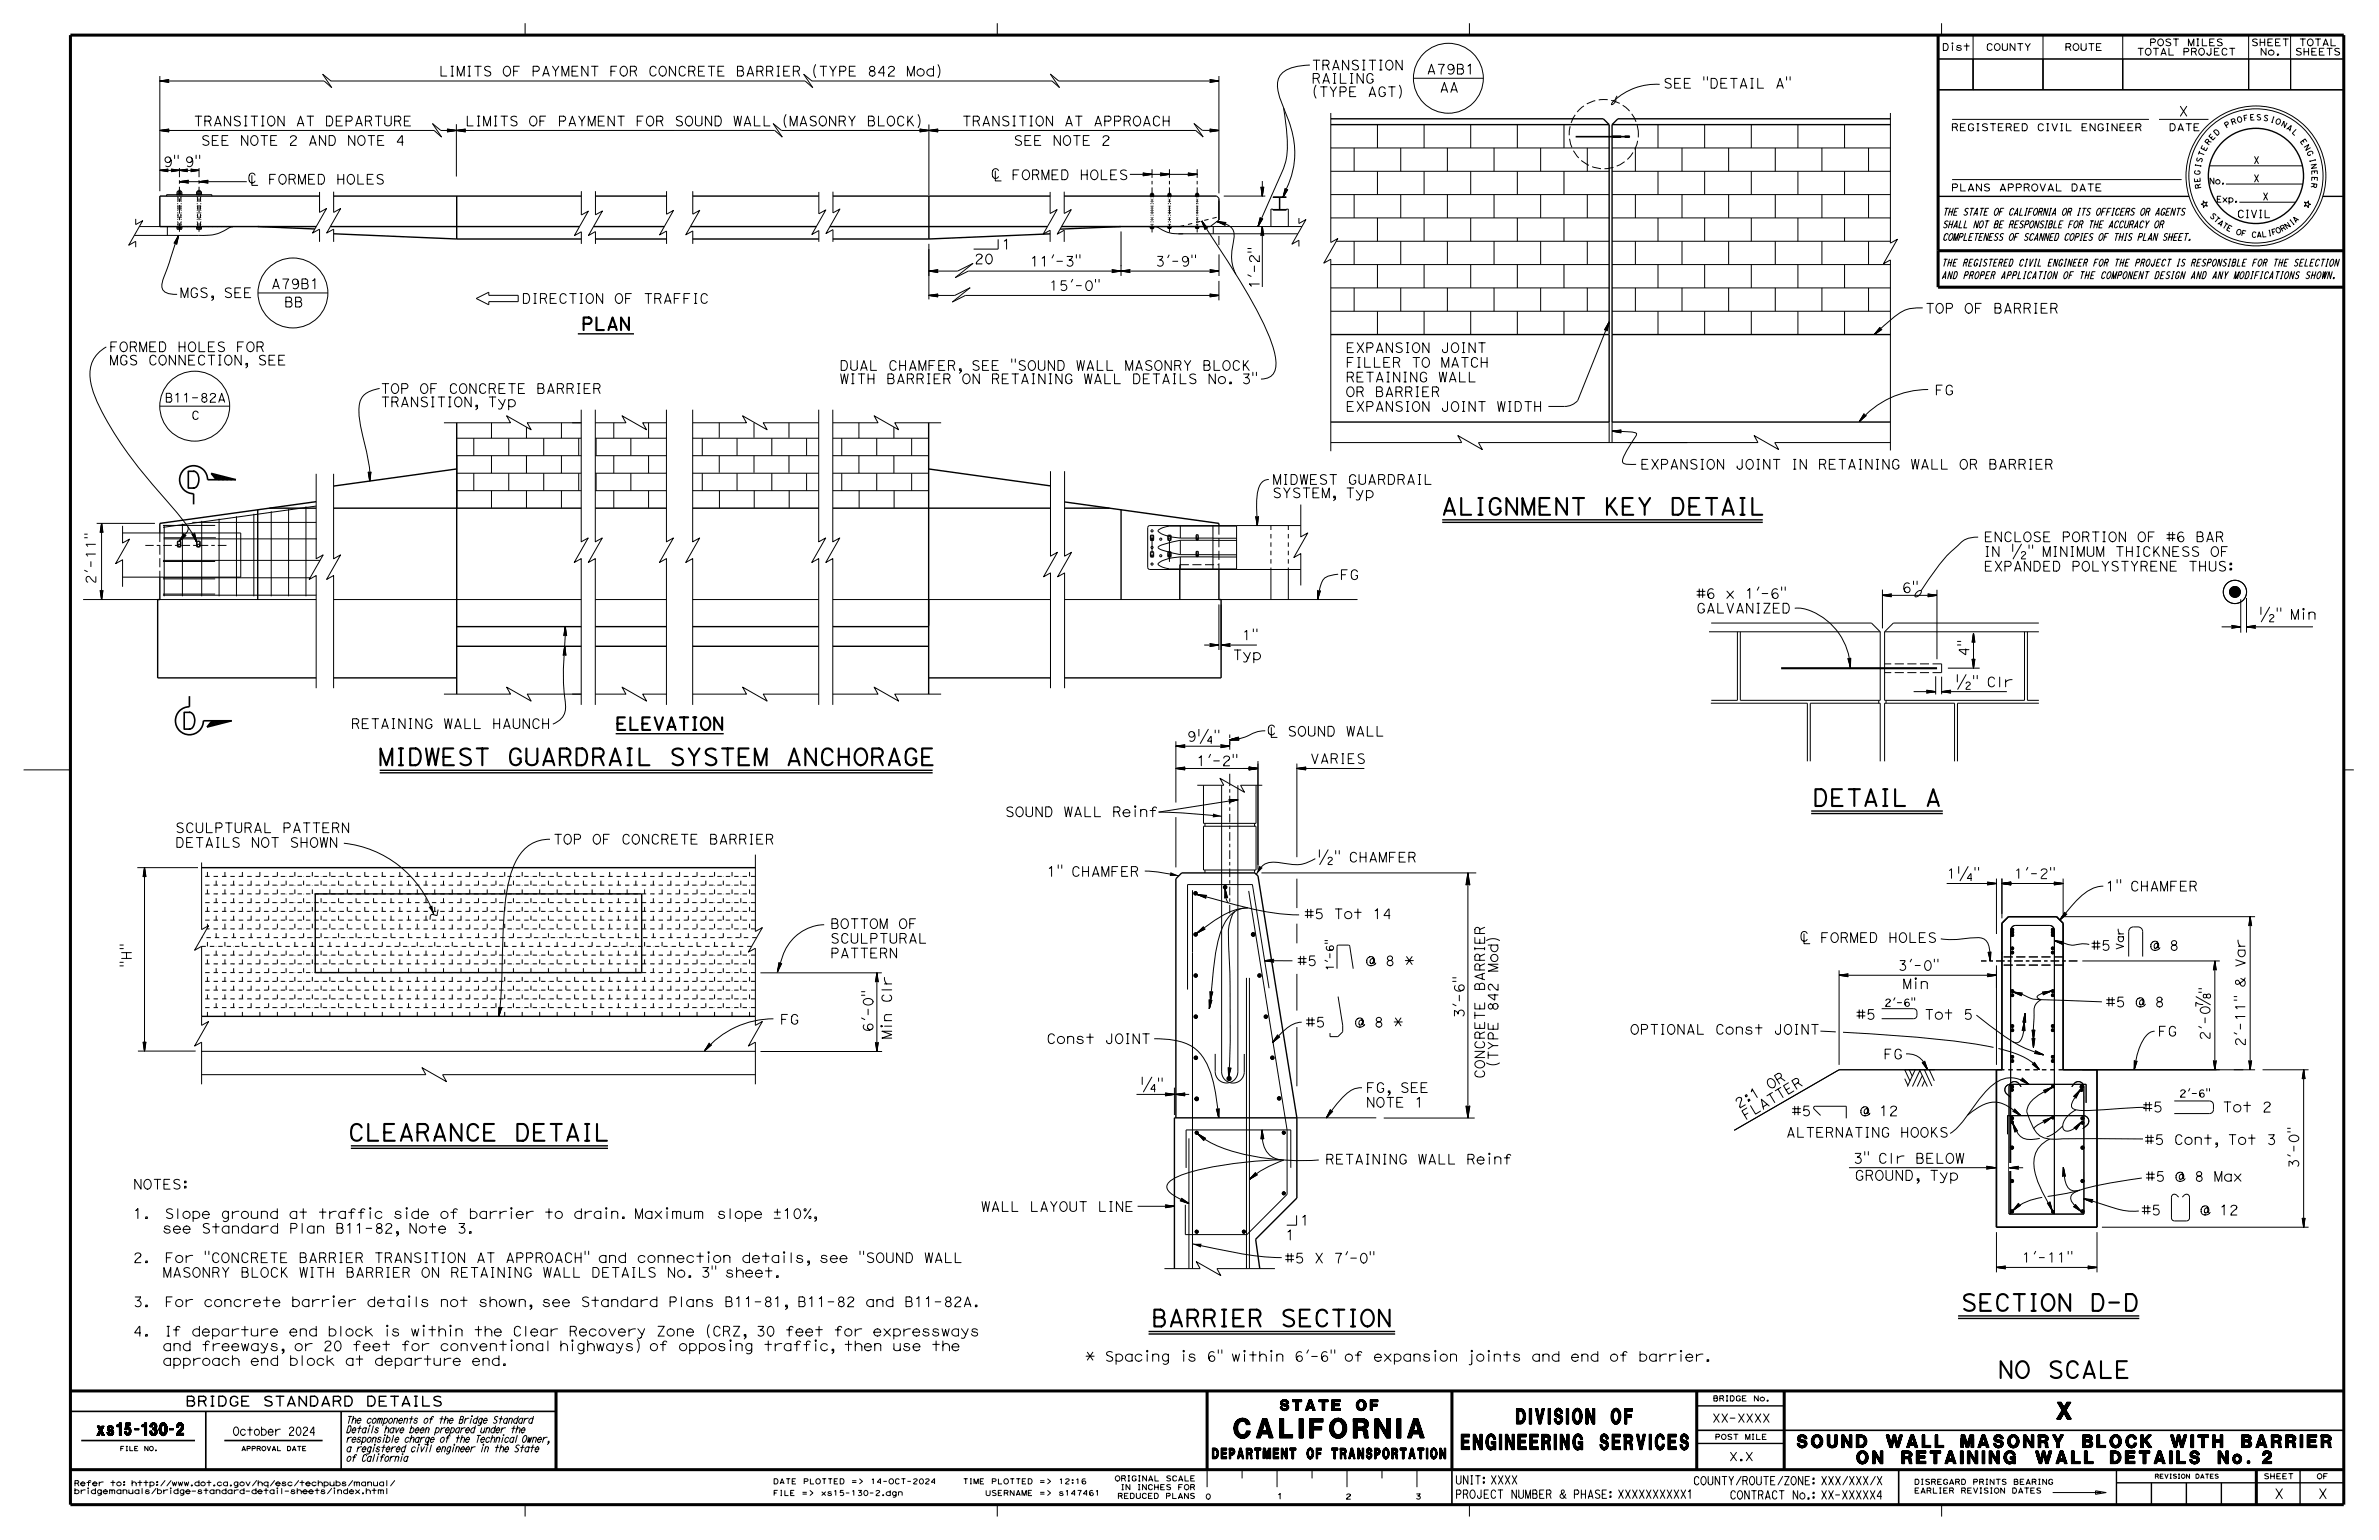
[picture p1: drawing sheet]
<svg xmlns="http://www.w3.org/2000/svg" width="432mm" height="279mm" viewBox="0 0 432 279" stroke-linecap="round" stroke-linejoin="round" font-family="sans-serif">
<defs><g id="words">
<text font-size="3.5" x="224" y="260.9">CALIFORNIA</text>
<g font-size="3">
<text x="33.6" y="88.6">D</text>
<text x="261.5" y="93.4">ALIGNMENT KEY DETAIL</text>
<text x="32.9" y="132.3">D</text>
<text x="68.6" y="138.8">MIDWEST GUARDRAIL SYSTEM ANCHORAGE</text>
<text x="329" y="146.2">DETAIL A</text>
<text x="63.2" y="207">CLEARANCE DETAIL</text>
<text x="355.9" y="237.8">SECTION D-D</text>
<text x="209" y="240.7">BARRIER SECTION</text>
<text x="362.6" y="250">NO SCALE</text>
<text x="373.3" y="257.5">X</text>
</g>
<g font-size="2.8">
<text x="265.2" y="263">ENGINEERING SERVICES</text>
<text x="275.2" y="258.3">DIVISION OF</text>
</g>
<g font-size="2.3">
<text x="105.5" y="59.9">PLAN</text>
<text x="111.7" y="132.4">ELEVATION</text>
<text x="326.2" y="262.6">SOUND WALL MASONRY BLOCK WITH BARRIER</text>
<text x="337" y="265.5">ON RETAINING WALL DETAILS No. 2</text>
</g>
<text font-size="2.2" x="17.6" y="260.4">xs15-130-2</text>
<g font-size="1.9">
<text x="232.3" y="255.9">STATE OF</text>
<text x="220" y="264.7">DEPARTMENT OF TRANSPORTATION</text>
</g>
<g font-size="1.8">
<text x="79.7" y="13.8">LIMITS OF PAYMENT FOR CONCRETE BARRIER (TYPE 842 Mod)</text>
<text x="238" y="17.5">(TYPE AGT)</text>
<text x="238" y="15.1">RAILING</text>
<text x="238" y="12.7">TRANSITION</text>
<text x="258.9" y="13.4">A79B1</text>
<text x="261.3" y="16.7">AA</text>
<text x="301.9" y="16">SEE &quot;DETAIL A&quot;</text>
<text x="35.1" y="22.8">TRANSITION AT DEPARTURE</text>
<text x="84.4" y="22.8">LIMITS OF PAYMENT FOR SOUND WALL (MASONRY BLOCK)</text>
<text x="174.6" y="22.8">TRANSITION AT APPROACH</text>
<text x="395.4" y="21.1">X</text>
<text x="36.5" y="26.4">SEE NOTE 2 AND NOTE 4</text>
<text x="183.9" y="26.4">SEE NOTE 2</text>
<text x="29.6" y="30.2">9&quot; 9&quot;</text>
<text x="176.8" y="47.9">20</text>
<text x="181.8" y="45.2">1</text>
<text x="32.6" y="54">MGS, SEE</text>
<text x="49.2" y="52.4">A79B1</text>
<text x="186.9" y="48.3">11'-3&quot;</text>
<text x="209.7" y="48.3">3'-9&quot;</text>
<text x="228.6" y="52.4" transform="rotate(-90 228.6 52.4)">1'-2&quot;</text>
<text x="51.6" y="55.7">BB</text>
<text x="94.7" y="55">DIRECTION OF TRAFFIC</text>
<text x="349.4" y="56.8">TOP OF BARRIER</text>
<text x="19.8" y="63.8">FORMED HOLES FOR</text>
<text x="244.2" y="64">EXPANSION JOINT</text>
<text x="19.8" y="66.2">MGS CONNECTION, SEE</text>
<text x="69.1" y="71.4">TOP OF CONCRETE BARRIER</text>
<text x="152.4" y="69.6">WITH BARRIER ON RETAINING WALL DETAILS No. 3&quot;</text>
<text x="152.4" y="67.2">DUAL CHAMFER, SEE &quot;SOUND WALL MASONRY BLOCK</text>
<text x="244.2" y="72">OR BARRIER</text>
<text x="244.2" y="69.3">RETAINING WALL</text>
<text x="244.2" y="66.6">FILLER TO MATCH</text>
<text x="351.1" y="71.7">FG</text>
<text x="69.1" y="73.8">TRANSITION, Typ</text>
<text x="244.2" y="74.6">EXPANSION JOINT WIDTH</text>
<text x="230.9" y="87.9">MIDWEST GUARDRAIL</text>
<text x="297.7" y="85.1">EXPANSION JOINT IN RETAINING WALL OR BARRIER</text>
<text x="230.9" y="90.3">SYSTEM, Typ</text>
<text x="360" y="101">IN ½&quot; MINIMUM THICKNESS OF</text>
<text x="360" y="98.3">ENCLOSE PORTION OF #6 BAR</text>
<text x="243.2" y="105.2">FG</text>
<text x="345.2" y="107.5">6&quot;</text>
<text x="360" y="103.6">EXPANDED POLYSTYRENE THUS:</text>
<text x="307.9" y="111.2">GALVANIZED</text>
<text x="307.9" y="108.6">#6 x 1'-6&quot;</text>
<text x="409.9" y="112.4">½&quot; Min</text>
<text x="223.7" y="119.7">Typ</text>
<text x="225.4" y="116.1">1&quot;</text>
<text x="354.8" y="124.6">½&quot; Clr</text>
<text x="63.7" y="132.2">RETAINING WALL HAUNCH</text>
<text x="215.4" y="134.5">9¼&quot;</text>
<text x="217.2" y="138.9">1'-2&quot;</text>
<text x="237.8" y="138.5">VARIES</text>
<text x="182.4" y="148.2">SOUND WALL Reinf</text>
<text x="31.8" y="153.7">DETAILS NOT SHOWN</text>
<text x="31.8" y="151.1">SCULPTURAL PATTERN</text>
<text x="100.4" y="153.1">TOP OF CONCRETE BARRIER</text>
<text x="190" y="159">1&quot; CHAMFER</text>
<text x="239.1" y="156.4">½&quot; CHAMFER</text>
<text x="353.3" y="159.4">1¼&quot;</text>
<text x="382.2" y="161.7">1&quot; CHAMFER</text>
<text x="236.8" y="166.7">#5 Tot 14</text>
<text x="150.7" y="173.8">PATTERN</text>
<text x="150.7" y="171.1">SCULPTURAL</text>
<text x="150.7" y="168.5">BOTTOM OF</text>
<text x="379.6" y="172.4">#5</text>
<text x="388.2" y="172.4">@ 8</text>
<text x="23.8" y="175.6" transform="rotate(-90 23.8 175.6)">&quot;H&quot;</text>
<text x="235.5" y="175.2">#5</text>
<text x="245.7" y="175.2">@ 8 *</text>
<text x="269.5" y="179.8" transform="rotate(-90 269.5 179.8)">BARRIER</text>
<text x="271.9" y="176.4" transform="rotate(-90 271.9 176.4)">Mod)</text>
<text x="344.4" y="176">3'-0&quot;</text>
<text x="345.3" y="179.4">Min</text>
<text x="407.5" y="175.6" transform="rotate(-90 407.5 175.6)">Var</text>
<text x="141.6" y="185.8">FG</text>
<text x="161.8" y="182" transform="rotate(-90 161.8 182)">Clr</text>
<text x="265.8" y="184.7" transform="rotate(-90 265.8 184.7)">3'-6&quot;</text>
<text x="271.9" y="183.5" transform="rotate(-90 271.9 183.5)">842</text>
<text x="336.9" y="184.9">#5</text>
<text x="347.8" y="184.9">Tot 5</text>
<text x="382.2" y="182.7">#5 @ 8</text>
<text x="158.4" y="187.2" transform="rotate(-90 158.4 187.2)">6'-0&quot;</text>
<text x="161.8" y="188.6" transform="rotate(-90 161.8 188.6)">Min</text>
<text x="189.9" y="189.3">Const JOINT</text>
<text x="237" y="186.3">#5</text>
<text x="244.4" y="186.3">@ 8 *</text>
<text x="295.8" y="187.6">OPTIONAL Const JOINT</text>
<text x="391.6" y="188">FG</text>
<text x="407.5" y="189.9" transform="rotate(-90 407.5 189.9)">2'-11&quot; &amp;</text>
<text x="269.5" y="195.7" transform="rotate(-90 269.5 195.7)">CONCRETE</text>
<text x="271.9" y="193.7" transform="rotate(-90 271.9 193.7)">(TYPE</text>
<text x="321.2" y="197.7" transform="rotate(-31 321.2 197.7)">O R</text>
<text x="341.8" y="192.1">FG</text>
<text x="247.9" y="200.9">NOTE 1</text>
<text x="247.9" y="198.2">FG, SEE</text>
<text x="315.6" y="201.2" transform="rotate(-31 315.6 201.2)">2 : 1</text>
<text x="316.8" y="203.2" transform="rotate(-31 316.8 203.2)">F L A T T E R</text>
<text x="325.2" y="202.4">#5</text>
<text x="335.1" y="202.4">@ 12</text>
<text x="388.9" y="201.7">#5</text>
<text x="401.6" y="201.7">Tot 2</text>
<text x="389.3" y="207.6">#5 Cont, Tot 3</text>
<text x="24.1" y="215.7">NOTES:</text>
<text x="240.5" y="211.2">RETAINING WALL Reinf</text>
<text x="336.3" y="211.1">3&quot; Clr BELOW</text>
<text x="336.6" y="214.2">GROUND, Typ</text>
<text x="389.4" y="214.3">#5 @ 8 Max</text>
<text x="417.2" y="212" transform="rotate(-90 417.2 212)">3'-0&quot;</text>
<text x="24.1" y="220.6">see Standard Plan B11-82, Note 3.</text>
<text x="24.1" y="221.1">1.</text>
<text x="29.5" y="221.1">Slope ground at traffic side of barrier to drain. Maximum slope ±10%,</text>
<text x="178" y="219.8">WALL LAYOUT LINE</text>
<text x="388.7" y="220.4">#5</text>
<text x="397.2" y="220.4">@ 12</text>
<text x="233.3" y="225">1</text>
<text x="236" y="222.3">1</text>
<text x="24.1" y="229.1">2.</text>
<text x="28.3" y="229.1">For &quot;CONCRETE BARRIER TRANSITION AT APPROACH&quot; and connection details, see &quot;SOUND WALL</text>
<text x="233.2" y="229.1">#5 X 7'-0&quot;</text>
<text x="366.9" y="229.1">1'-11&quot;</text>
<text x="24.1" y="237.1">3.</text>
<text x="29.3" y="237.1">For concrete barrier details not shown, see Standard Plans B11-81, B11-82 and B11-82A.</text>
<text x="24.1" y="242.4">4.</text>
<text x="25.2" y="242.9">and freeways, or 20 feet for conventional highways) of opposing traffic, then use the</text>
<text x="25.2" y="245.5">approach end block at departure end.</text>
<text x="29.4" y="242.4">If departure end block is within the Clear Recovery Zone (CRZ, 30 feet for expressways</text>
<text x="197" y="247">* Spacing is 6&quot; within 6'-6&quot; of expansion joints and end of barrier.</text>
<text x="33.6" y="255.1">BRIDGE STANDARD DETAILS</text>
<text x="412.8" y="271.9">X</text>
<text x="420.7" y="271.9">X</text>
</g>
<text font-size="1.6" x="29.9" y="73">B11-82A</text>
<g font-size="1.5">
<text x="34.7" y="76.1">C</text>
<text x="42.2" y="260.4">October 2024</text>
<text x="310.7" y="258">XX-XXXX</text>
<text x="264.1" y="269.3">UNIT: XXXX</text>
<text x="307.3" y="269.4">COUNTY/ROUTE/ZONE: XXX/XXX/X</text>
<text x="313.8" y="265">X.X</text>
<text x="264.1" y="271.8">PROJECT NUMBER &amp; PHASE: XXXXXXXXXX1</text>
<text x="313.9" y="272">CONTRACT No.: XX-XXXXX4</text>
</g>
<text font-size="1.4" x="406" y="39.5">CIVIL</text>
<g font-size="1.3">
<text x="354.1" y="23.7">REGISTERED CIVIL ENGINEER</text>
<text x="393.6" y="23.7">DATE</text>
<text x="409" y="29.7">X</text>
<text x="354.1" y="34.7">PLANS APPROVAL DATE</text>
<text x="409" y="33">X</text>
<text x="352.5" y="41.3">SHALL NOT BE RESPONSIBLE FOR THE ACCURACY OR</text>
<text x="352.5" y="39.1">THE STATE OF CALIFORNIA OR ITS OFFICERS OR AGENTS</text>
<text x="410.7" y="36.3">X</text>
<text x="352.5" y="43.6">COMPLETENESS OF SCANNED COPIES OF THIS PLAN SHEET.</text>
<text x="352.4" y="50.6">AND PROPER APPLICATION OF THE COMPONENT DESIGN AND ANY MODIFICATIONS SHOWN.</text>
<text x="352.4" y="48.3">THE REGISTERED CIVIL ENGINEER FOR THE PROJECT IS RESPONSIBLE FOR THE SELECTION</text>
<text x="385.4" y="172.4" transform="rotate(-90 385.4 172.4)">Var</text>
<text x="242" y="176.1" transform="rotate(-90 242 176.1)">1'-6&quot;</text>
<text x="342" y="182.6">2'-6&quot;</text>
<text x="395.5" y="199">2'-6&quot;</text>
<text x="62.8" y="263.4">a registered civil engineer in the State</text>
<text x="62.8" y="261.7">responsible charge of the Technical Owner,</text>
<text x="62.8" y="260">Details have been prepared under the</text>
<text x="62.8" y="258.2">The components of the Bridge Standard</text>
<text x="62.8" y="265.1">of California</text>
</g>
<g font-size="1.2">
<text x="352.5" y="9.2">Dist</text>
<text x="360.4" y="9.2">COUNTY</text>
<text x="374.7" y="9.2">ROUTE</text>
<text x="387.8" y="10">TOTAL PROJECT</text>
<text x="390.1" y="8.3">POST MILES</text>
<text x="408.6" y="8.3">SHEET</text>
<text x="410.2" y="10">No.</text>
<text x="416.5" y="10">SHEETS</text>
<text x="417.3" y="8.3">TOTAL</text>
</g>
<g font-size="1.1">
<text x="400.9" y="33.4">No.</text>
<text x="402.3" y="36.7">Exp.</text>
</g>
<g font-size="1">
<text x="404.1" y="23.3" transform="rotate(-31 404.1 23.3)">P</text>
<text x="405.1" y="22.7" transform="rotate(-20 405.1 22.7)">R</text>
<text x="406.1" y="22.3" transform="rotate(-15 406.1 22.3)">O</text>
<text x="407.3" y="22" transform="rotate(-10 407.3 22)">F</text>
<text x="408.4" y="21.8" transform="rotate(-4 408.4 21.8)">E</text>
<text x="409.5" y="21.8" transform="rotate(1 409.5 21.8)">S</text>
<text x="410.7" y="21.8" transform="rotate(12 410.7 21.8)">S</text>
<text x="412" y="22.1" transform="rotate(17 412 22.1)">I</text>
<text x="412.9" y="22.3" transform="rotate(22 412.9 22.3)">O</text>
<text x="413.9" y="22.8" transform="rotate(28 413.9 22.8)">N</text>
<text x="414.9" y="23.3" transform="rotate(33 414.9 23.3)">A</text>
<text x="399.6" y="29.6" transform="rotate(-74 399.6 29.6)">S</text>
<text x="399.9" y="28.5" transform="rotate(-69 399.9 28.5)">T</text>
<text x="400.3" y="27.5" transform="rotate(-63 400.3 27.5)">E</text>
<text x="400.9" y="26.4" transform="rotate(-53 400.9 26.4)">R</text>
<text x="401.5" y="25.5" transform="rotate(-47 401.5 25.5)">E</text>
<text x="402.3" y="24.7" transform="rotate(-42 402.3 24.7)">D</text>
<text x="415.9" y="24" transform="rotate(44 415.9 24)">L</text>
<text x="417.4" y="25.6" transform="rotate(55 417.4 25.6)">E</text>
<text x="418.1" y="26.6" transform="rotate(60 418.1 26.6)">N</text>
<text x="418.6" y="27.6" transform="rotate(65 418.6 27.6)">G</text>
<text x="419.2" y="28.9" transform="rotate(76 419.2 28.9)">I</text>
<text x="419.4" y="29.8" transform="rotate(81 419.4 29.8)">N</text>
<text x="399.3" y="31.8" transform="rotate(-85 399.3 31.8)">G</text>
<text x="399.4" y="33.1" transform="rotate(-96 399.4 33.1)">E</text>
<text x="399.4" y="30.5" transform="rotate(-79 399.4 30.5)">I</text>
<text x="399.6" y="34.2" transform="rotate(-101 399.6 34.2)">R</text>
<text x="419.5" y="33.1" transform="rotate(98 419.5 33.1)">R</text>
<text x="419.6" y="30.9" transform="rotate(87 419.6 30.9)">E</text>
<text x="419.6" y="32" transform="rotate(92 419.6 32)">E</text>
<text x="401" y="39.2" transform="rotate(46 401 39.2)">S</text>
<text x="401.7" y="39.9" transform="rotate(41 401.7 39.9)">T</text>
<text x="402.4" y="40.6" transform="rotate(37 402.4 40.6)">A</text>
<text x="403.2" y="41.1" transform="rotate(32 403.2 41.1)">T</text>
<text x="404" y="41.7" transform="rotate(27 404 41.7)">E</text>
<text x="415" y="41.6" transform="rotate(-34 415 41.6)">N</text>
<text x="416" y="40.9" transform="rotate(-38 416 40.9)">I</text>
<text x="416.6" y="40.5" transform="rotate(-43 416.6 40.5)">A</text>
<text x="405.7" y="42.4" transform="rotate(18 405.7 42.4)">O</text>
<text x="406.7" y="42.7" transform="rotate(13 406.7 42.7)">F</text>
<text x="408.6" y="43" transform="rotate(4 408.6 43)">C</text>
<text x="409.6" y="43.1" transform="rotate(-1 409.6 43.1)">A</text>
<text x="410.5" y="43" transform="rotate(-6 410.5 43)">L</text>
<text x="411.7" y="42.9" transform="rotate(-10 411.7 42.9)">I</text>
<text x="412.4" y="42.7" transform="rotate(-15 412.4 42.7)">F</text>
<text x="413.3" y="42.4" transform="rotate(-24 413.3 42.4)">O</text>
<text x="414.2" y="42.1" transform="rotate(-29 414.2 42.1)">R</text>
<text x="310.9" y="254.2">BRIDGE No.</text>
<text x="311.2" y="261.2">POST MILE</text>
<text x="13.4" y="269.6">Refer to: http://www.dot.ca.gov/hq/esc/techpubs/manual/</text>
<text x="140.3" y="269.2">DATE PLOTTED =&gt;</text>
<text x="158" y="269.2">14-OCT-2024</text>
<text x="174.7" y="269.2">TIME PLOTTED =&gt;</text>
<text x="192.1" y="269.2">12:16</text>
<text x="202.3" y="268.7">ORIGINAL SCALE</text>
<text x="347.4" y="269.3">DISREGARD PRINTS BEARING</text>
<text x="410.8" y="268.3">SHEET</text>
<text x="420.5" y="268.3">OF</text>
<text x="13.4" y="271">bridgemanuals/bridge-standard-detail-sheets/index.html</text>
<text x="140.3" y="271.3">FILE =&gt;</text>
<text x="149" y="271.3">xs15-130-2.dgn</text>
<text x="178.8" y="271.3">USERNAME =&gt;</text>
<text x="192.1" y="271.3">s147461</text>
<text x="202.8" y="271.9">REDUCED PLANS</text>
<text x="203.4" y="270.3">IN INCHES FOR</text>
<text x="218.8" y="272">0</text>
<text x="231.8" y="271.9">1</text>
<text x="244.2" y="272">2</text>
<text x="256.9" y="272">3</text>
<text x="347.4" y="270.9">EARLIER REVISION DATES</text>
</g>
<g font-size=".8">
<text x="21.8" y="263.2">FILE NO.</text>
<text x="43.8" y="263.2">APPROVAL DATE</text>
<text x="391.1" y="268.2">REVISION DATES</text>
</g>
</g></defs>
<g fill="none" stroke="#000" stroke-width=".25">
<path d="M351.8 16.3h73.6M58 35.6h-29v5.5h28.4M60.6 35.6h44.9M82.9 35.6v7.8M108.1 35.6h12.9M125.7 35.6h22.9M151.2 35.6h39.4M168.6 35.6v7.8M193.2 35.6h27.6M208.8 35.6h.6M208.8 35.5h.1M208.8 35.3v.2"/>
<path d="M208.8 35.5h.2M208.8 35.3h.4M209 35.5h.2M209.2 35.5h.2M209.2 35.3h.2M209.2 35.3v.2M209.3 35.2l-.1-.1h-.2v.4M209.3 35.2l-.5 .1M209.3 35.2l.1 .1M209.4 35.5h-.1M209.4 35.3v.2M211.9 35.6h.7"/>
<path d="M212 35.5h.1M212 35.3v.2M212 35.3h.1M212 35.2v.1M212 35.2l.5 .1M212.1 35.2v-.1h.3v.4M212.1 35.3v.2M212.1 35.5h.3M212.1 35.3h.4M212.4 35.5h.1M212.5 35.3v.2M212.5 35.5h.1"/>
<path d="M217 35.5l.6 .1M217 35.5h.1M217 35.5h.2M217 35.3h.2M217.1 35.2l-.1 .4M217.1 35.2l.5 .1M217.1 35.2l.1-.1h.2v.4M217.2 35.3v.2M217.2 35.5h.2M217.2 35.3h.4M217.4 35.5h.2M217.6 35.3v.2"/>
<path d="M217.6 35.5h-.1M221.2 36v3.9M241.5 21.6h49.5l1.1 1M241.5 22.6h50.6M292.1 22.6v54h-50.6M292.6 22.6v54h50.5M292.6 22.6h50.5M343.1 21.6h-49.4l-1.1 1M351.8 35.6h45.5M421.6 35.6h3.8M46.8 41.1l10.3 .4M60 41.1h45.2"/>
<path d="M60.6 42.4l22.3 1M82.9 43.4h22.6M107.7 41.1h12.9M108.1 43.4h12.9M125.3 41.1h22.9M125.7 43.4h22.9M150.6 41.1h39.5M151.2 43.4h17.4M190.6 42.4l-22 1M203.5 41.1l-11.1 .5M208.8 41.2h.6zM208.8 41.4h.5"/>
<path d="M208.8 41.2v.2M208.8 41.4h.2M209 41.2v.2M209 41.4h.2M209.2 41.4h.2M209.2 41.2v.2M209.4 41.4h-.1M209.4 41.2v.2M211.9 41.1h.7M212 41.4h.5M212 41.2v.2M212 41.4h.1"/>
<path d="M212.1 41.2v.2M212.1 41.4h.3M212.4 41.4h.1M212.4 41.2v.2M212.5 41.2v.2M217 41.1l.1 .3h.5M217 41.4h.2M217.2 41.2v.2M217.2 41.4h.2M217.4 41.4h.2M217.4 41.2v.2M217.6 41.2v.2"/>
<path d="M217.6 41.1l-.6 .1M219.7 41.1h-27M82.9 76.7v49.2M168.6 76.7v49.2M241.5 60.7h50.6M292.6 60.7h50.5M46.8 92.5v16.3M48.9 92.2h8.5M57.4 91l-28.4 4v1.7M60.6 92.2h44.9M82.9 85.1l-22.3 3.1M108.1 92.2h12.9"/>
<path d="M125.7 92.2h22.9M151.2 92.2h39.5M168.6 85.1l22.1 3.1M193.2 92.2h8.2M193.2 91.1l28 3.9v.4M203.5 92.5v16.3M29 104.7v4.1h-.4v14.2h28.8M82.9 113.7h22.6M82.9 117.3h22.6M108.1 113.7h12.9M108.1 117.3h12.9M125.7 113.7h22.9"/>
<path d="M125.7 117.3h22.9M151.2 113.7h17.4M151.2 117.3h17.4M214.1 103.3v5.5M221.2 103.3v5.5h.4v14.2h-28.4M60.6 123h22.3M111.7 133.1h19.7M168.6 123h22.1M36.6 157.4h100.5M57.2 162.2h59.3v14.3h-59.3zM363.4 167.5l1.1-1.2h8.8l1.2 1.2v26.6h6.1v28.6h-18.2v-28.6h1zM36.6 184.4h100.5"/>
<path d="M213.4 202.8v-43.4l1.1-1h13.2l.6 .5 7.1 43.9M235.4 202.8v14.6l-7.5 7.4 .8 5.4M235.4 202.8h-22.2v27.4M308 255.1h15.8M308 261.9h15.8M384.1 266.6v6.4M384.1 269h41.3M390.5 269v4M396.8 269v4M403.2 269v4M417.5 266.6v6.4"/>
<circle cx="409.5" cy="31.9" r="8.6"/>
<circle cx="365.2" cy="197.2" r=".16"/>
<circle cx="365.2" cy="197.2" r=".25"/>
<circle cx="365.2" cy="197.2" r=".08"/>
<circle cx="377.8" cy="197.2" r=".08"/>
<circle cx="377.8" cy="197.2" r=".16"/>
<circle cx="377.8" cy="197.2" r=".25"/>
<circle cx="365.2" cy="219.8" r=".16"/>
<circle cx="365.2" cy="214.3" r=".16"/>
<circle cx="365.2" cy="208.2" r=".16"/>
<circle cx="365.2" cy="202.9" r=".16"/>
<circle cx="365.2" cy="214.3" r=".25"/>
<circle cx="365.2" cy="219.8" r=".25"/>
<circle cx="365.2" cy="202.9" r=".25"/>
<circle cx="365.2" cy="208.2" r=".25"/>
<circle cx="365.2" cy="214.3" r=".08"/>
<circle cx="365.2" cy="219.8" r=".08"/>
<circle cx="365.2" cy="208.2" r=".08"/>
<circle cx="365.2" cy="202.9" r=".08"/>
<circle cx="378" cy="202.9" r=".25"/>
<circle cx="378" cy="202.9" r=".08"/>
<circle cx="378" cy="202.9" r=".16"/>
<circle cx="378" cy="208.2" r=".16"/>
<circle cx="378" cy="208.2" r=".25"/>
<circle cx="378" cy="208.2" r=".08"/>
<circle cx="378" cy="214.3" r=".08"/>
<circle cx="378" cy="214.3" r=".16"/>
<circle cx="378" cy="219.8" r=".25"/>
<circle cx="378" cy="214.3" r=".25"/>
<circle cx="378" cy="219.8" r=".08"/>
<circle cx="378" cy="219.8" r=".16"/>
</g>
<g fill="none" stroke="#000" stroke-width=".18">
<path d="M95.3 4.2v2.2M181 4.2v2.2M266.7 4.2v2.2M351.8 10.7h6.3v5.6h-6.3zM351.8 10.7h73.6M352.4 4.2v2.2M354.4 8.3v.9M358.1 10.7h12.7v5.6h-12.7zM358.1 6.4v9.9M370.8 6.4v9.9M370.8 10.7h14.5v5.6h-14.5zM385.3 10.7h22.8v5.6h-22.8z"/>
<path d="M385.3 6.4v9.9M408.1 6.4v9.9M408.1 10.7h7.7v5.6h-7.7zM415.8 6.4v9.9M415.8 10.7h9.6v5.6h-9.6zM24.6 39.7v1l1.3-.7-2.5 4.5 1.2-.7v1M30.2 35.6v-.3h8.3v.3M32.1 35.3h1M32.1 35.2h.2M32.1 34.8h.2M32.1 35.2h.1M32.1 34.8h.9"/>
<path d="M32.1 34.8v.4M32.3 34.8l.1-.3h.4v.7M32.3 34.8v.4M32.3 35.2h.5M32.3 34.8h.7M32.8 35.2h.2M33 34.8v.4M33 35.2h.1M35.6 35.3h1M35.7 34.8v.4M35.7 35.2h.2M35.7 34.8h.2"/>
<path d="M35.7 34.8h.9M35.7 35.2h.1M35.9 34.8v-.3h.4l.1 .3M35.9 34.8v.4M35.9 35.2h.4M35.9 34.8h.4M36.3 35.2h.3M36.3 34.8h.3M36.3 34.8v.4M36.6 35.2h-.1M36.6 34.8v.4M58 34.8v3.7l1.3-.7-2.6 4.5 1.3-.7v2.3"/>
<path d="M60.6 34.8v3.7l1.2-.7-2.5 4.5 1.3-.7v2.3M105.5 34.7v4.3l1.3-.7-2.6 4.5 1.3-.7v2.1M108.1 34.7v4.3l1.2-.7-2.5 4.4 1.3-.7v2.2M121 34.7v4.2l1.2-.7-2.5 4.4 1.3-.7v2.3M125.7 34.7v4.2l1.3-.7-2.5 4.4 1.2-.7v2.3M148.6 34.8v4l1.3-.7-2.5 4.4 1.2-.7v2.1M151.2 34.8v3.8l1.2-.7-2.5 4.5 1.3-.7v2.2M190.6 34.8v3.9l1.3-.7-2.6 4.5 1.3-.7v2.1M193.2 34.8v3.9l1.2-.7-2.5 4.5 1.3-.7v2.1M220.8 35.6l.4 .4M221.2 36.4v3.5l-1.5 1.2M231.1 35.7h2.3l-1.1 .1v2.2h1.1v.1h-2.3v-.1h1.1v-2.2z"/>
<path d="M235.8 39.6v.9l1.2-.7-2.5 4.5 1.3-.7v1.1M241.5 20.5v23.5l1.3-.7-2.5 4.4 1.2-.7M241.5 35.3h50.6M241.5 26.8h50.6M241.5 31.1h50.6M241.5 39.5h50.6M245.8 26.8v4.3M245.8 35.3v4.2M250 22.6v4.2M250 31.1v4.2M250 39.5v4.3M254.2 26.8v4.3"/>
<path d="M254.2 35.3v4.2M258.5 22.6v4.2M258.5 31.1v4.2M258.5 39.5v4.3M262.7 26.8v4.3M262.7 35.3v4.2M266.9 22.6v4.2M266.9 31.1v4.2M266.9 39.5v4.3M271.2 26.8v4.3M271.2 35.3v4.2M275.4 22.6v4.2"/>
<path d="M275.4 31.1v4.2M275.4 39.5v4.3M279.6 26.8v4.3M279.6 35.3v4.2M283.9 22.6v4.2M283.9 31.1v4.2M283.9 39.5v4.3M288.1 26.8v4.3M288.1 35.3v4.2M292.6 35.3h50.5M292.6 26.8h50.5M292.6 31.1h50.5"/>
<path d="M292.6 39.5h50.5M296.8 26.8v4.3M296.8 35.3v4.2M300.9 22.6v4.2M300.9 31.1v4.2M300.9 39.5v4.3M305.3 26.8v4.3M305.3 35.3v4.2M309.4 22.6v4.2M309.4 31.1v4.2M309.4 39.5v4.3M313.8 26.8v4.3"/>
<path d="M313.8 35.3v4.2M317.9 22.6v4.2M317.9 31.1v4.2M317.9 39.5v4.3M322.2 26.8v4.3M322.2 35.3v4.2M326.3 22.6v4.2M326.3 31.1v4.2M326.3 39.5v4.3M330.7 26.8v4.3M330.7 35.3v4.2M334.8 22.6v4.2"/>
<path d="M334.8 31.1v4.2M334.8 39.5v4.3M339.1 26.8v4.3M339.1 35.3v4.2M343.1 20.5v23.6l1.3-.7-2.5 4.5 1.2-.7v34.5M354.3 32.6h41.7M354.3 21.7h35.7M391.9 21.7h9M399.9 36.4l.3 .4 .4-.1-.2 .3 .2 .4-.4-.1-.3 .4v-.5l-.4-.1 .4-.2zM401 30.1h16.9M404 33.4h14M406.5 36.7h10.2"/>
<path d="M418.3 36.7l.4 .1 .3-.3v.4l.4 .2-.4 .1v.5l-.3-.4-.4 .1 .2-.4zM25.3 41.1h17l-.5 .1a7.9 7.9 0 0 1-5.7 1.5h-11.7M30.4 41.1v1.6M32.1 41.1h1M32.1 41.5h.2M32.1 41.5h.9M32.1 41.2v.3M32.3 41.2v.3M32.3 41.5h.5M32.8 41.5h.2M32.8 41.2v.3M33 41.2v.3"/>
<path d="M35.6 41.1h1M35.7 41.2v.3M35.7 41.5h.2M35.7 41.5h.9M35.9 41.2v.3M35.9 41.5h.4M36.3 41.5h.3M36.3 41.2v.3M36.6 41.2v.3M203.5 41.1h32.8M208.5 41.1a2.25 2.25 0 0 1 1.9 .3 6.3 6.3 0 0 0 4.4 1M213.9 42.4h21.7"/>
<path d="M217.1 41.2h.4M220.2 41.1v1.3M230.7 41.1v-3.2h.3v.2h2.5v-.2h.3v3.2M241.5 48h50.6M241.5 52.2h50.6M241.5 56.5h50.6M241.5 47v34.9M242.5 43.8h49.6M245.8 43.8v4.2M245.8 52.2v4.3M250 48v4.2M250 56.5v4.2"/>
<path d="M254.2 43.8v4.2M254.2 52.2v4.3M258.5 48v4.2M258.5 56.5v4.2M262.7 43.8v4.2M262.7 52.2v4.3M266.9 48v4.2M266.9 56.5v4.2M271.2 43.8v4.2M271.2 52.2v4.3M275.4 48v4.2M275.4 56.5v4.2"/>
<path d="M279.6 43.8v4.2M279.6 52.2v4.3M283.9 48v4.2M283.9 56.5v4.2M288.1 43.8v4.2M288.1 52.2v4.3M292.1 58.4l-.5 1.5M292.1 58.4l-5.7 14.3a3.2 3.2 0 0 1-2.4 1h-3M292.1 58.4l-.9 1.5 .3-.1 .1 .1M292.1 58.4l-.4 1.7-.1-.2M292.1 58.4l-.8 1.4M292.1 58.4l-.7 1.4"/>
<path d="M292.1 58.4l-.4 1.6M292.1 58.4l-.8 1.5M292.6 43.8h50.5M292.6 48h50.5M292.6 52.2h50.5M292.6 56.5h50.5M296.8 43.8v4.2M296.8 52.2v4.3M300.9 48v4.2M300.9 56.5v4.2M305.3 43.8v4.2M305.3 52.2v4.3"/>
<path d="M309.4 48v4.2M309.4 56.5v4.2M313.8 43.8v4.2M313.8 52.2v4.3M317.9 48v4.2M317.9 56.5v4.2M322.2 43.8v4.2M322.2 52.2v4.3M326.3 48v4.2M326.3 56.5v4.2M330.7 43.8v4.2M330.7 52.2v4.3"/>
<path d="M334.8 48v4.2M334.8 56.5v4.2M339.1 43.8v4.2M339.1 52.2v4.3M341.2 59.4l-1 1.3M341.3 59.5v.2M341.3 59.5l-.1-.1-1 1.3M341.3 59.5l-1.1 1.2M341.3 59.6l-1.1 1.1M341.3 59.7l-1.1 1M341.3 59.7h.2M341.4 59.7l-1.2 1"/>
<path d="M341.5 59.7l-1.3 1M341.5 59.7l.1 .1-1.4 .9M349 55.9h-.9a5.9 5.9 0 0 0-4.3 1.6l-3.6 3.2M80.6 76.7h12.1l-.7-1.3 4.4 2.6-.7-1.3h9.8h-1.7M82.9 79.5h22.6M86 79.5v3.2M89.2 76.7v2.8M92.3 79.5v3.2M95.6 77.5v2M98.7 79.5v3.2M101.9 76.7v2.8M105 79.5v3.2"/>
<path d="M105.5 74.3v24l1.3-.7-2.6 4.4 1.3-.7v26.6M108 74.3v24l1.3-.7-2.5 4.4 1.2-.7v26.6M108.1 76.7h5.5l-.7-1.3 4.5 2.6-.7-1.3h4.3M108.1 79.5h12.9M108.2 79.5v3.2M111.4 76.7v2.8M114.5 79.5v3.2M117.7 76.7v2.8M121 74.3v24l1.2-.7-2.5 4.4 1.3-.7v26.6M125.7 79.5h22.9M125.7 74.3v24l1.3-.7-2.5 4.4 1.2-.7v26.6M125.7 76.7h9.8l-.7-1.3 4.4 2.6-.7-1.3h10.1"/>
<path d="M127.5 79.5v3.2M130.5 76.7v2.7M133.8 79.5v3.2M136.9 76.7v2.7M140.1 79.5v3.2M143.2 76.7v2.7M146.4 79.5v3.2M148.6 74.3v24l1.3-.7-2.6 4.4 1.3-.7v26.6M151.2 74.3v24l1.2-.7-2.5 4.4 1.3-.7v26.6M151.2 76.7h8.2l-.7-1.3 4.4 2.6-.7-1.3h8.4M151.2 79.5h17.4M152.8 79.5v3.2"/>
<path d="M155.9 76.7v2.8M159.1 79.5v3.2M162.2 77.5v2M165.5 79.5v3.2M292.1 76.6v3.7M292.6 78.2l1.6 .3M292.6 78.2l1.6 .1a6.6 6.6 0 0 1 2.8 .3 1.24 1.24 0 0 1-.5 1.2l-1.5 2.4a2.11 2.11 0 0 0-.4 1.8 3.6 3.6 0 0 0 2.4 .2M292.6 76.6v3.7M292.6 78.2l1.7-.2-.2 .3M292.6 78.2l1.6 .2M292.6 78.2l1.5 .1M292.6 78.2l1.7 .3-.1-.1"/>
<path d="M294.1 78.3l.1 .1M294.1 78.2h-1.5M294.2 78.1l-1.6 .1M22.2 95.4v3.1l1.3-.7-2.5 4.5 1.2-.7v4.9M22.2 96.7h21.5v8h-21.5M29.6 95.3h9.5M29.7 97.6h9.5M29.7 97.8h27.8M29.8 95.3v12.9M32.2 98.2h.6v1h-.6zM32.3 98.3h.4v.9l-.4-.1zM33.1 95v13.2"/>
<path d="M34.9 94.8h22.5M35.7 98.2h.6v1h-.6zM35.8 98.3h.4v.9l-.4-.1zM36.6 94.5v13.7M39.8 94.1v14.1M42.9 93.7v14.5M46.1 93.2v15M49.2 92.8v15.4M52.4 92.3v15.9M55.5 91.9v16.3M57.4 91.8l-27.8 3.9M57.4 86v15.4l1.3-.7-2.6 4.4 1.3-.7v20.5"/>
<path d="M60.6 86v15.4l1.2-.7-2.5 4.4 1.3-.7v20.5M82.9 85.9h22.6M82.9 89h22.6M82.9 82.7h22.6M86 85.9v3.1M89.2 82.7v3.2M89.2 89v3.1M92.3 85.9v3.1M95.6 82.7v3.2M95.6 89v3.1M98.7 85.9v3.1M101.9 82.7v3.2"/>
<path d="M101.9 89v3.1M105 85.9v3.1M108.1 85.9h12.9M108.1 89h12.9M108.1 82.7h12.9M108.2 85.9v3.1M111.4 82.7v3.2M111.4 89v3.1M114.5 85.9v3.1M117.7 82.7v3.2M117.7 89v3.1M125.7 85.9h22.9"/>
<path d="M125.7 89h22.9M125.7 82.7h22.9M127.5 85.9v3.1M130.5 82.7v3.1M130.6 89v3.1M133.8 85.9v3.1M136.9 82.7v3.1M136.9 89v3.1M140.1 85.9v3.1M143.2 82.7v3.1M143.2 89v3.1M146.4 85.9v3.1"/>
<path d="M151.2 85.9h17.4M151.2 89h17.4M151.2 82.7h17.4M152.8 85.9v3.1M155.9 82.7v3.2M155.9 89v3.1M159.1 85.9v3.1M162.2 82.7v3.2M162.3 89v3.1M165.5 85.9v3.1M190.7 85.5v15.4l1.2-.7-2.5 4.4 1.3-.7v21M193.2 85.5v15.4l1.3-.7-2.5 4.4 1.2-.7v21"/>
<path d="M208.8 97.1h.6v.9h-.5zM208.9 97.2h.4v.8h-.4zM209.1 97.3v3M212 97.1h.5v.9h-.5zM212.1 97.2h.4v.8h-.4zM212.3 98.1v3.8M214.2 98a12.9 12.9 0 0 0-4 1.2 .61 .61 0 0 0 .7 .6l3.3 .8M214.2 98h6M214.2 97.6h6M214.2 95.5v2.1M214.2 98v2.6M217.3 97.9l.1-.7-.2-.1-.1 .7 .2 .1"/>
<path d="M217.3 98l.2-.2v-.6l-.3-.2-.1 .2v.6l.1 .2M220.2 98h4.2M220.2 97.6h4.2M220.2 95.4v7.9M224.4 95.4v7.9M224.4 95.5h-12.1l-1.2 .2-.8 .5a.91 .91 0 0 0 .8 .8l1.2 .4 1.9 .2M236.1 91.5v5.9l1.3-.7-2.6 4.4 1.3-.7v5.8M236.1 95.4h-27.6l-.2 .3v7.2l.2 .4h.2h27.4M241.5 80.3h23.8l-.7-1.3 4.5 2.6-.7-1.3h50.7l-.7-1.3 4.4 2.6-.7-1.3h21M359 97.4a4.9 4.9 0 0 0-4.1 2 23.2 23.2 0 0 0-5.1 6.2l-1.1 1.6M365.3 98.7v1.4M366.9 98.7l-1.5 2.7"/>
<path d="M368.3 98.9v.6M368.9 98.9v.6M15.1 108.8h42.3M29.6 107.8h9.5M29.6 101.9h9.5M29.6 105h9.5M29.6 101.7h28.5M29.6 108h27.8M29.6 104.8h26.7M60.6 108.8h44.9M108.1 108.8h12.9M125.7 108.8h22.9"/>
<path d="M151.2 108.8h39.5M193.2 108.8h53.2M208.8 100.1h.6v.9h-.5zM208.9 100.2h.4v.8h-.4zM212 100.1h.5v.9h-.5zM212.1 100.2h.4v.8h-.4zM212.3 103.2h12.1M214.2 101h6M214.2 100.6l10.2 .1M214.2 101a7.5 7.5 0 0 0-3.9 1.2v.3l.5 .3 1.5 .4M214.2 101v2.2M217.4 100.2l-.2-.1-.1 .1 .1 .8 .2-.1v-.7"/>
<path d="M217.5 100.2v.7l-.2 .1M217.5 100.2l-.3-.2-.1 .2v.7l.1 .1M220.2 101.1h4.2M230.7 103.3v5.4M233.8 103.3v5.4M310.2 114.6h31.1M310.6 113h29.1l1.6 1.6M315.3 114.6v12.5h-4.7M315.9 114.6v12.5h25.4v-12.5M319.3 106.5l-.3 .6M323.4 106.5v.6M324 106.5v.6"/>
<path d="M325.8 110.4a9.4 9.4 0 0 1 7.5 3.9 11.6 11.6 0 0 1 2.6 6.8M335.5 119.5l.4 1.6M335.5 119.5l.2 .1M335.5 119.5l-.1-.1 .5 1.7M335.6 119.5l.3 1.6M335.7 119.6l.2 1.5M335.7 119.5l.2 1.6M335.8 119.5l.1 1.6M335.8 119.5l.1-.1v1.7M335.8 119.5l-.1 .1M335.9 119.4v1.7M341.7 108l1.6 .2"/>
<path d="M341.7 108h9.9M341.7 108l1.6 .3v-.1M341.7 107v7M341.7 108l1.5 .1M342.1 114.6h28M342.1 114.6v12.5h25.4v-12.5M343.2 107.9l-1.5 .1M343.3 107.9v-.2l-1.6 .3M343.3 107.9l-1.6 .1M343.3 107.9v.3M343.3 107.8l-1.6 .2M347.3 105.4v.6"/>
<path d="M347.9 107.5l.6-.4 .2 .1a1.01 1.01 0 0 1-1.1 1l.1-.4zM348 105.4v.6M349.9 107.8l1.7 .2M350 107.9l1.6 .1M350 107.9l-.1-.2 1.7 .3M350 107.9v.3M351.6 108l-1.6 .1M351.6 107v12.6M351.6 108l-1.7 .3 .1-.1M351.6 108l-1.7 .2M351.6 108l-1.6 .2M355.3 116.4h.6"/>
<path d="M355.3 117h.6M356.8 117.7v1.1l-1.2-.8v-.1h1.8M358 119.6l.2 1.6M358.1 119.6h.2M358.1 119.6l-.2-.1 .3 1.7M358.1 119.6l.1 1.6M358.1 119.7l.1 1.5M358.2 114.9l.1 1.6M358.2 114.9v6.3M358.2 114.9l.3 1.7-.2-.1M358.2 114.9l-.1 1.6M358.2 114.9l-.1 1.5"/>
<path d="M358.2 114.9l.2 1.6M358.2 114.9l.1 1.5M358.2 114.9l-.2 1.6M358.2 114.9l-.3 1.7 .3-.2 .1 .1M358.3 119.7l-.1 1.5M358.3 119.6l.2-.1-.3 1.7M358.3 119.6l-.1 1.6M358.4 119.6l-.2 1.6M366.9 100.3a.37 .37 0 0 1 .5-.2 .37 .37 0 0 1 .2 .4l-.7 .7v.2h.8M368 114.6v12.5h2.1M370.1 113h-26.4l-1.6 1.6M403.2 113.7h3.5"/>
<path d="M405.1 113.5l1.6 .2M405.1 113.6l-.1-.2 1.7 .3M405.1 113.6v.3M405.1 113.6l1.6 .1M405.2 113.7h1.5M406.7 113.7l-1.6 .2M406.7 108.7v6.1M406.7 113.7l-1.7 .3 .1-.1M406.7 113.7l-1.5 .1M407.8 113.7h12M407.8 113.7l1.6 .2M407.8 108.5v6.3"/>
<path d="M407.8 113.7l1.6 .3-.1-.1M407.8 113.7l1.5 .2M407.8 113.7l1.5 .1M409.3 113.7h-1.5M409.3 113.6v.3M409.3 113.6l.1-.2-1.6 .3M409.3 113.6l-1.5 .1M409.4 113.5l-1.6 .2M410.4 110.1v1.4M411.9 111.8a.37 .37 0 0 1 .5-.3 .37 .37 0 0 1 .3 .5l-.7 .6-.1 .2h.8M411.9 110.1l-1.5 2.7M413.3 110.3v.6"/>
<path d="M414 110.3v.6M418.1 111.1v1.3M4.3 139.7h8.5M80.6 125.9h12.1l-.7-1.2 4.4 2.5-.7-1.3h9.8h-1.7M108.1 125.9h5.5l-.7-1.2 4.5 2.5-.7-1.3h4.3M125.7 125.9h9.8l-.7-1.2 4.4 2.5-.7-1.3h10.1M151.2 125.9h8.2l-.7-1.2 4.4 2.5-.7-1.3h8.4M213.4 138.1v7.5M213.4 139.4h14.9M213.4 139.4l1.7 .3-.1-.1M213.4 139.4l1.6 .2M213.4 139.4l1.6 .1"/>
<path d="M213.4 139.4l1.7 .2M215 139.4h-1.6M215 139.3l.1-.2-1.7 .3M215 139.3l-1.6 .1M215 139.3v.3M215.1 139.2l-1.7 .2M219.7 136.9l-.3 .5M223.8 136.8v.7M224.5 136.8v.7M224.7 134l.2 .3-1.7-.1M224.7 134l-1.5 .2M224.7 133.9l-1.5 .3"/>
<path d="M224.7 134.1l-1.5 .1M224.8 133.9l-.1 .1M224.8 133.9v-.2l-1.6 .5M224.8 133.9l-1.6 .3M224.8 133.8l-1.6 .4M224.8 134.2h-1.6M224.9 134.2h-1.7M226.7 139.2l1.6 .2M226.7 139.3v-.2l1.6 .3M226.7 139.3l1.6 .1M226.7 139.3v.3M226.8 139.4h1.5"/>
<path d="M228.3 139.4l-1.5 .1M228.3 139.4l-1.6 .3v-.1M228.3 139.4l-1.6 .2M228.3 138.1v18.8M230.7 132v1.8h1.1M231.3 131.9a.6 .6 0 0 0-.7-.3 .6 .6 0 0 0-.4 .8 .67 .67 0 0 0 .2 .7 .67 .67 0 0 0 .8 .1l.1-.2M235 131.9a.58 .58 0 0 0-.6-.1 .58 .58 0 0 0-.4 .5l.6 .3a.48 .48 0 0 1 .5 .3 .48 .48 0 0 1-.1 .5l-.4 .2-.6-.2M235.9 132a.73 .73 0 0 1 .9 0 .73 .73 0 0 1 .1 .9 .68 .68 0 0 1-.8 .6 .68 .68 0 0 1-.5-.9zM237.5 131.8v1.3a.61 .61 0 0 0 .6 .5 .61 .61 0 0 0 .6-.5v-1.3M240.4 131.8v1.8l-1.1-1.8v1.8M241 131.8h.6a.99 .99 0 0 1 .6 .9 .99 .99 0 0 1-.6 .9h-.6zM244.5 131.8l.3 1.8 .4-1.8 .3 1.8 .3-1.8"/>
<path d="M246.3 133.6l.6-1.8 .6 1.8M246.5 133.1h.9M248.2 131.8v1.8h1M249.9 131.8v1.8h1.1M310.5 127.6h17.5v10.5M328.6 138.1v-10.5h12.7v10.5M341 127.1v.5M342.1 138.1v-10.5h12.7v10.5M342.3 127.1v.5M347.3 125.5h4M349.7 125.3l1.6 .2M349.7 125.3v-.1l1.6 .3"/>
<path d="M349.7 125.3v.3M349.8 125.4l1.5 .1M351.3 125.5l-1.6 .1M351.3 122.7v3.3M351.3 125.5l-1.6 .3v-.2M351.3 125.5l-1.6 .2M351.3 125.5l-1.5 .1M352.4 125.5h11.9M352.4 125.5l1.6 .2M352.4 122.8v3.2M352.4 125.5l1.7 .3-.1-.2M352.4 125.5l1.6 .1"/>
<path d="M353.5 121.2h5.8M354 125.4l-1.6 .1M354 125.3v.3M354 125.3l.1-.1-1.7 .3M354 125.3l-1.6 .2M355.3 122.4v1.3M356.8 124a.37 .37 0 0 1 .5-.3 .37 .37 0 0 1 .3 .5l-.7 .6-.1 .3h.8M356.8 122.4l-1.5 2.7M358.2 122.5v.6M358.9 122.5v.6M370.1 127.6h-14.8v10.5M425.4 139.7h1.8"/>
<path d="M24.9 157.4h11M26.1 159h.3M26.2 157.4v33.3M26.2 157.4l.3 1.7-.1-.1M26.2 157.4l-.1 1.6M26.2 157.4v1.6M26.2 157.4l.2 1.6M26.2 157.4l-.2 1.6M26.2 157.4l.1 1.6M26.2 157.4l-.2 1.7 .1-.1M36.6 156.5v12.2l1.3-.7-2.6 4.4 1.3-.7v14.3l1.3-.7-2.6 4.5 1.3-.7v7.6M62.4 153a19.5 19.5 0 0 1 16.3 12.9l-.4-1.1"/>
<path d="M99.8 152.3a6.8 6.8 0 0 0-6.6 4.8 35.2 35.2 0 0 0-1.9 11.2 181.2 181.2 0 0 1-.7 16.1M137.1 155.1v13.9l1.3-.7-2.6 4.4 1.3-.7v14l1.3-.7-2.6 4.5 1.3-.7v7.6M192.1 156.9v.6M192.7 156.9v.6M206 146.9v1.3M207.8 158a31.6 31.6 0 0 1 6.2 .9M213.4 148.2v9.2M217.3 142.5h4.8l-.7-1.3 4.5 2.5-.7-1.2h3.9M218.4 149.9h9.6v7.9h-9.6zM218.4 142.5v6.9h9.6v-6.9M218.7 149.4v.5M218.7 157.8v.6"/>
<path d="M221.7 142.5v51.8a2.06 2.06 0 0 0 2 2.2 2.06 2.06 0 0 0 2.1-1.9v-3.4M223.1 145.2l.1 .1M224.7 142.5v51.8M224.7 145.1l-14.4 2.2 4.2 .2 7.3 .6M224.7 145.1l-1.6 .5 .1-.3M224.7 145.1l-1.6 .1M224.7 145.1l-1.5 .1M224.7 145.1l-1.6 .4M224.7 145.1h-1.7l.1 .1M224.7 145.1l-1.5 .3M224.7 145.1h-1.6M224.7 145.1l-1.5 .2"/>
<path d="M224.7 145.1l-1.5 .4M227.7 149.4v.5M227.7 157.8v.6M229 158.4h38.9M235.4 159.4v5.4M238.7 155.8a6.9 6.9 0 0 1-5.9 .8 3.8 3.8 0 0 0-3.8 .6l-1 1.4M239.5 154.2v1.3M241.1 155.8a.37 .37 0 0 1 .4-.3 .37 .37 0 0 1 .3 .5l-.7 .6v.3h.7M241.1 154.2l-1.6 2.7M242.4 154.3v.6M243.1 154.3v.6M266.4 158.4l.3 2.1"/>
<path d="M266.4 158.4v44.4M266.4 158.4l-.3 2.2 .1-.1M266.4 158.4l.2 2.1M266.4 158.4l.1 2M266.4 158.4l-.2 2.1M266.4 158.4l-.1 2M266.4 158.4l.4 2.2-.2-.1M21.8 171.5h.6M21.8 174.6h.6M21.8 175.2h.6M21.8 172.1h.6M79.5 165l-.2 1.1-.4-.1a.52 .52 0 0 0-.7 0 .52 .52 0 0 0-.1 .6v.3"/>
<path d="M138 176.5h22.1M141.4 174.7l-.3 1.6M141.5 174.7l.1 .2M141.5 174.7l-.1-.1-.3 1.7M141.5 174.7l-.4 1.6M141.5 174.8l-.4 1.5M141.6 174.9l-.5 1.4M141.7 174.8l-.6 1.5M141.7 174.8h.2l-.8 1.5M141.7 174.8l-.1 .1M141.8 174.8l-.7 1.5M149.6 167.8a8.4 8.4 0 0 0-7.9 6.7l-.6 1.9"/>
<path d="M156.4 179.9h.6M159 178.1h.3M159.2 176.5v14.3M159.2 176.5l.2 1.7-.1-.1M159.2 176.5l-.2 1.6M159.2 176.5l-.1 1.5M159.2 176.5l.2 1.6M159.2 176.5v1.5M159.2 176.5l-.3 1.7 .1-.1M159.2 176.5l.1 1.6M216.4 161.5v68.7M217.2 169.3a25.4 25.4 0 0 1 7.3-4.3l2-.3a4.8 4.8 0 0 0-4.5 3.3 33.1 33.1 0 0 0-2 10.6l-.5 4.4"/>
<path d="M217.4 162.3l1.5 .6M217.4 162.3l1.5 .7-.1-.3M217.4 162.3l1.5 .3M217.4 162.3l1.4 .4M217.4 162.3l2.6 .7a61 61 0 0 0 15.8 3M217.4 162.3l1.7 .1-.3 .3M217.4 162.3l1.5 .5M217.4 162.3l1.4 .5M217.4 162.3l1.6 .2M218.4 168.2l-1.2 1.1M218.5 168.3l-1.3 1M218.5 168.4l-1.3 .9"/>
<path d="M218.5 168.4l.3 .2-1.6 .7M218.5 168.4l-.1-.3-1.2 1.2M218.5 168.5l-1.3 .8M218.6 168.5l-1.4 .8M218.7 168.5l-1.5 .8M219.7 179.9v1.6M219.7 180v1.5M220 180l.1-.1-.4 1.6M220 180l-.1 .1M220 180l-.3 1.5M220.1 179.9l-.4 1.6M226.2 177.4v52.8"/>
<path d="M226.6 161.6l7 43.4v11.7l-7.3 7.3h-11.2v-5.4M226.8 177.4v52.8M229.5 174.3l1.7 .3-.1-.2M229.5 174.3h5.1M229.5 174.3l1.6 .1M229.5 174.3l1.7 .2M230.3 179.3l-3-18.8h-11.8v19M231.1 174.2l-1.6 .1M231.1 174.2l.1-.2-1.7 .3M231.1 174.2v.2M231.2 174.1l-1.7 .2M235.4 167.6v3.6"/>
<path d="M235.4 176.7v6.6M245.6 175.7l-.7-4.2h-2l-.2 .2v4M263.7 177.4h.6M263.7 178.1h.6M266.2 160.5l.2-.1 .2 .1M269.8 170.6a2.22 2.22 0 0 1 2.4 0M333.8 176.9l1.6 .3M333.8 176.1v17.1M333.8 176.9h28.6M333.8 176.9l1.5 .1M333.8 176.9l1.6 .2M333.8 176.9l1.7 .3-.1-.1"/>
<path d="M335.3 176.9h-1.5M335.4 176.8v.3M335.4 176.8l-1.6 .1M335.4 176.8l.1-.1-1.7 .2M335.4 176.7l-1.6 .2M347 174l-.3 .6M347.7 178.1v1.3M351.1 174v.6M351.7 174v.6M360.7 176.7l1.7 .2M360.8 176.8v.3M360.8 176.8l-.1-.1 1.7 .2"/>
<path d="M360.8 176.8l1.6 .1M360.8 176.9h1.6M362.4 176.9l-1.6 .2M362.4 176.1v17.1M362.4 176.9l-1.7 .3M362.4 176.9l-1.7 .3 .1-.1M362.4 176.9l-1.6 .1M365.4 180l1.6 .3M365.4 180l1.7 .2-.1 .1M365.4 180l1.5 .5M365.4 180l1.5 .3M365.4 180l1.6 .2"/>
<path d="M365.4 180l1.5 .4M365.4 180l1.5 .7v-.2M365.4 180l1.5 .6M365.4 180l1.6 .4a6.2 6.2 0 0 0 3.9 1l10.6 .4M372.3 179.8l-1.2 .3a1.74 1.74 0 0 0-1.4 .8l.2 .3 .6 .2a2.35 2.35 0 0 0-1.3 2.6l-.1 3.9M372.3 179.8l-1.6 .2 .2 .2M372.3 179.8l-1.5 .6M372.3 179.8l-1.4 .5M372.3 179.8l-1.5 .4M372.3 179.8l-1.6 .2M372.3 179.8l-1.5 .3M372.3 179.8l-1.4 .4"/>
<path d="M372.3 179.8l-1.5 .7v-.1M372.9 170.7l1.5 .6M372.9 170.7l1.5 .3M372.9 170.7l1.7 .2-.3 .2M372.9 170.7l1.5 .5M372.9 170.7l1.4 .5M372.9 170.7l1.6 .2M372.9 170.7l1.4 .4M372.9 170.7l1.5 .7v-.2M372.9 170.7l1.5 .3a5.2 5.2 0 0 0 3.7 .2l1.1 .2M374.2 166.3h35.1M374.3 171.1l.1 .1"/>
<path d="M386.4 173.5v-4.5a.85 .85 0 0 1 .8-.8h.9a.85 .85 0 0 1 .8 .8v4.5M408.3 167.9h.3M408.4 166.3l-.2 1.6M408.4 166.3l.1 1.6M408.4 166.3l-.3 1.7 .2-.1M408.4 166.3v27.8M408.4 166.3l.2 1.6M408.4 166.3l-.1 1.6M408.4 166.3l.3 1.7-.1-.1M25 190.7h10.5M26 189.1l.2 1.6M26.1 189.1l-.1-.1 .2 1.7"/>
<path d="M26.1 189.1l.1 1.6M26.2 189.2v1.5M26.3 189.2l-.1 1.5M26.4 189.1l-.2 1.6M26.4 189.1l.1-.1-.3 1.7M26.4 189.1h-.3M36.6 195h40.7l-.7-1.3 4.4 2.5-.7-1.2M36.6 190.7h100.5M80.3 195h56.8M90.6 182.7v1.7M90.7 182.8l-.1 1.6M90.7 182.8l-.2-.1 .1 1.7"/>
<path d="M90.7 182.8l.1 .1M90.7 182.9l-.1 1.5M90.8 182.9l.3-.1-.5 1.6M90.8 182.9l-.2 1.5M90.9 182.9l-.3 1.5M90.9 182.8l-.3 1.6M91 182.8l-.4 1.6M128.8 189.3l-.9 1.4M128.8 189.4l-.1-.2-.8 1.5M128.8 189.4l-.9 1.3M128.8 189.4v.1M128.8 189.5l-.9 1.2"/>
<path d="M128.8 189.5l.4 .1-1.3 1.1M128.9 189.5l-1 1.2M129 189.5l-1.1 1.2M129.1 189.6l-1.2 1.1M138 190.8h22.1M140.4 184.8a16.4 16.4 0 0 0-12.5 5.9M156.4 180.6h.6M156.4 184.7l.6 .3M159 189.1l.2 1.7M159 189.2h.3M159 189.2l-.1-.1 .3 1.7M159 189.2l.2 1.6"/>
<path d="M159.1 189.2l.1 1.6M159.2 189.2v1.6M159.3 189.2l-.1 1.6M159.3 189.2l.1-.1-.2 1.7M159.4 189.1l-.2 1.7M160.6 186.2h1.2M206.3 198.6h6.9M207.3 195.4v1.4M209.1 195.4l-1.6 2.7M209.7 197.6h-.8l.6-.8 .1 1.3M210.3 195.6v.6M210.9 195.6v.6"/>
<path d="M211.5 198.3l1.7 .3M211.6 198.4l-.1-.1 1.7 .3M211.6 198.4l1.6 .2M211.6 198.4v.3M211.6 198.5l1.6 .1M213.2 198.6h-1.6M213.2 198.6l-1.7 .2 .1-.1M213.2 198.6l-1.6 .1M213.2 198.6l-1.7 .2M213.2 197.3v5M213.4 198.6h2.4M213.4 198.6h1.6"/>
<path d="M213.4 198.6l1.7 .2-.1-.1M213.4 198.6l1.6 .1M213.4 198.6l1.7 .2M215 198.5l-1.6 .1M215 198.4l.1-.1-1.7 .3M215 198.4l-1.6 .2M215 198.4v.3M215.1 198.3l-1.7 .3M219.5 181.4v1.6M219.6 181.4l-.2-.1 .1 1.7M219.6 181.4l-.1 1.6M219.6 181.4l.1 .1"/>
<path d="M219.6 181.5l-.1 1.5M219.7 181.5l-.2 1.5M219.8 181.5l-.3 1.5M219.8 180l-.1 1.5M219.8 181.5l.2-.1-.5 1.6M219.8 181.5h-.1M219.9 180.1l-.2 1.4M219.9 180.1l-.3-.2 .1 1.6M219.9 181.4l-.4 1.6M219.9 180l-.2 1.5M220.6 191.2v3.2a2.06 2.06 0 0 0 2.1 2.1 2.06 2.06 0 0 0 2-2.2M231.9 187.8l-.9 1.3"/>
<path d="M232 187.9l-1 1.2M232 188l-1 1.1M232 188l-.1-.3-.9 1.4M232 188l.2 .1M232.1 188.1l-1.1 1M232.2 188.1h.1l-1.3 1M232.2 188.1l-1.2 1M232.2 199.3h.1M235.4 186.3v10.8M236.3 185.5a6.2 6.2 0 0 0-4.2 2.4l-1.1 1.2M247.2 197.4h-.4a4.5 4.5 0 0 0-3.2 1.8l-2.9 3.6M263.7 182.2l.6 .3"/>
<path d="M269.8 192.9a2.22 2.22 0 0 0 2.4 0M345.7 195.7l.6 1.2M345.7 194.1l1 2M346 191.2a3.8 3.8 0 0 1 3.9 2.9M346.5 194.1l.6 1.1M347.6 194.1l-1.4 3M348.4 194.1l1.4 3M348.5 194.2l-1.4 2.9M348.9 195.1l-.9 2M348.9 192.7l1 1.4M349 192.8l.9 1.3M349.1 192.8l.8 1.3"/>
<path d="M349.2 192.8l-.4-.1 1.1 1.4M349.2 192.8l.7 1.3M349.2 192.7l.7 1.4M349.3 192.6v-.1l.6 1.6M349.3 192.6l.6 1.5M349.3 192.6l-.1 .2M349.3 194.1l1.4 2.9M349.3 196.1l-.5 1M350.2 194.1l.9 2M358.7 184.2a40.3 40.3 0 0 0 9.5 6.3l2.7 .9M362.4 194.1h-28.6l-19 11M365 199.1l-.8-.6a.99 .99 0 0 1-.3-1.1 .99 .99 0 0 1 1-.7h13.7v3.4"/>
<path d="M366.8 196l1.4 .7M366.8 197.2a1.2 1.2 0 0 0-1.7-.8l-.4 .5v.3v23.1h13.5v-23.1a.99 .99 0 0 0-.7-.9 .99 .99 0 0 0-1.1 .3l-.4 .6M366.9 180.4v.1M366.9 195.9l-.2 .1 1.5 .7M366.9 195.9l1.3 .8M367 180.3l-.1 .1M367 195.9l1.2 .8M367 195.9h-.1M367 195.8l1.2 .9M367 195.7l1.2 1M367 195.7v.2M367 195.7v-.2l1.2 1.2"/>
<path d="M367 195.6l1.2 1.1M367.3 186.9h-.2M367.4 185.4l.2 1.7-.3-.2M367.4 185.4l-.2 1.5M367.4 185.4l-.1 1.5M367.4 185.4l-.4 1.6 .1-.1M367.4 185.4v1.6M367.4 185.4v1.5M367.4 185.4l-.3 1.6M367.4 185.4l-.3 1.5M367.4 185.4l.1 1.6M367.4 185.3l.2 .1"/>
<path d="M367.4 185.3l-.1 .1M367.5 184.2v1.1a8.4 8.4 0 0 1-.6 3.2l-.4 .5-.5 .2-.7-.2M367.6 183.9l-.5 1.6 .2-.1M367.6 183.9v1.5M367.6 183.9l-.1 1.5M367.6 183.9l-.4 1.6M367.6 183.9l-.3 1.5M367.6 183.9v1.6M367.6 183.9l-.2 1.4M367.6 183.9l.1 1.6-.1-.1M367.6 183.9l-.2 1.5M368.2 196.7a4.9 4.9 0 0 0-6.5 .1 31 31 0 0 0-4.8 5.8 11 11 0 0 1-2.9 3"/>
<path d="M368.9 186.9l.2 1.6M368.9 188.4l.2 1.6M368.9 186.9l.2 .1M368.9 188.4h.3M368.9 186.9l-.1-.1 .3 1.7M368.9 188.4h-.1l.3 1.6M369 187l.1 1.5M369 188.5l.1 1.5M369.1 187v3M369.2 187l-.1 1.5M369.2 188.5l-.1 1.5M369.2 186.9l.2-.1-.3 1.7"/>
<path d="M369.2 186.9l-.1 .1M369.2 188.4h.2l-.3 1.6M369.2 186.9l-.1 1.6M369.2 188.4l-.1 1.6M369.3 191.1l1.6 .3M369.3 186.9l-.2 1.6M369.3 188.4l-.2 1.6M369.3 191l1.6 .4M369.4 191l1.5 .4M369.4 190.7l1.5 .7M369.4 190.8v-.2l1.5 .8M369.4 190.8l1.5 .6"/>
<path d="M369.4 190.8l.1 .1M369.5 190.8l1.4 .6M369.5 190.9l-.3 .2 1.7 .3M369.5 190.9l1.4 .5M370.9 180.2l-.1 .2M371.1 198v.2M372.5 197.3l-1.4 .9M372.5 197.3l-1.6 .5 .2 .2M372.5 197.3l-1.4 .7M372.5 197.3l-2.2 1.2a4.2 4.2 0 0 0-2.4 3.2l.4 1.1a6.4 6.4 0 0 0 2.2 3.4 8.5 8.5 0 0 0 4.1 .4h14.4M372.5 197.3l-1.4 1v-.1M372.5 197.3l-1.5 .6"/>
<path d="M372.5 197.3l-1.4 .8M372.5 197.3l-1.6 .6M376.7 199v.1M377.5 197.8a6.5 6.5 0 0 0-1.5 2.8l.1 .4a3.7 3.7 0 0 0 2.6 .5l10.6-.6M377.5 197.8l-.8 1.2M377.5 197.8l-1.2 1.1 .4 .1M377.5 197.8l-.7 1.5-.1-.2M377.5 197.8l-1 1.2M377.5 197.8l-.9 1.2M377.5 197.8l-.8 1.4M377.5 197.8l-1.1 1.1M377.5 197.8l-.8 1.3"/>
<path d="M380.6 194.1h28.7M387.4 192.4v1.7M387.5 192.5l.1 .1M387.5 192.5l-.1 1.6M387.5 192.5l-.1-.1v1.7M387.6 192.5l-.2 1.6M387.6 192.6l-.2 1.5M387.7 192.6l-.3 1.5M387.8 192.5l-.4 1.6M387.8 192.5l-.2 .1M387.8 192.5h.1l-.5 1.6M391.1 187.1a3 3 0 0 0-2.4 2.1 15.8 15.8 0 0 0-1.3 4.9"/>
<path d="M394.6 199.7h6.4a.72 .72 0 0 1 .8 .8M405.4 180.8h.7M405.4 181.5h.7M405.5 187.3l.5 .3M408.2 192.5l.2 1.6M408.3 192.5l.1 1.6M408.3 192.5l-.2-.1 .3 1.7M408.5 192.5l-.1 1.6M408.6 192.5l-.2 1.6M408.6 192.5h-.3M408.6 192.5l.1-.1-.3 1.7M92.8 219.8v1.3"/>
<path d="M110 219.8v1.3M121.1 219.8v1.3M206.5 218.9h6.7M211.5 218.6l1.7 .3M211.6 218.7l-.1-.1 1.7 .3M211.6 218.7l1.6 .2M211.6 218.7v.3M211.6 218.8l1.6 .1M213.2 218.9h-1.6M213.2 218.9l-1.7 .2 .1-.1M213.2 218.9l-1.6 .1M213.2 218.9l-1.7 .2"/>
<path d="M214.2 217.8l1.6 .5M214.3 217.8l1.5 .5M214.3 217.8l-.1 .1 1.6 .4M214.4 217.7l1.4 .6M214.4 217.4l1.4 .9M214.4 217.5l1.4 .8M214.4 217.5v.2M214.4 217.5v-.1l1.4 .9M214.4 217.6l1.4 .7M214.4 217.7l-.1 .1M215.8 206.5v23.7M217.4 205.7l1.5 .8-.3 .1"/>
<path d="M217.4 205.7l1.3 .9M217.4 205.7l1.1 1.1M217.4 205.7l1.1 1M217.4 205.7l1.4 .9M217.4 205.7l1.1 1.3v-.2M217.4 205.7l1.2 .9M217.4 205.7l1.1 1.2M217.4 205.7a18.9 18.9 0 0 0 9.1 3.9 47.2 47.2 0 0 0 12.9 .9M218.6 206.6l-.1 .2M232.6 210.4a67.6 67.6 0 0 0-17.9 2.7 4.1 4.1 0 0 0-2.9 2.1 2.53 2.53 0 0 0 1.5 1.9l2.5 1.2M234.3 211.9v-6.9h-19v6.9M235.4 202.8h14.4"/>
<path d="M241.5 201.4l-.8 1.4M241.5 201.4l.1 .2M241.5 201.4v-.1l-.8 1.5M241.6 201.5l-.9 1.3M241.6 201.6l-.9 1.2M241.6 201.6h.2M241.7 201.6l-1 1.2M241.8 201.6l-1.1 1.2M241.8 201.6h.1l-1.2 1.2M241.9 201.6l-1.2 1.2M251.2 202.8h16.5M266.2 200.7l.2 2.1"/>
<path d="M266.2 200.7l-.1-.1 .3 2.2M266.2 200.7l.2 .2 .2-.2M266.3 200.8l.1 2M266.5 200.8l-.1 2M266.6 200.7l.2-.1-.4 2.2M266.6 200.7l-.2 2.1M266.7 200.7l-.3 2.1M270.3 209.9v1.3M324.5 206.3l.6-1.7 .5 1.7M324.6 205.9h.9M326.3 204.6v1.7h1.1M328 204.6h1.2"/>
<path d="M328.6 204.6v1.7M329.3 201.2l1.1 1.2M329.5 200.7h5.6M329.8 205.5h.7M330.8 204.6h-1v1.7h1.1M331.5 205.4h.7l.4 .9M332.2 205.4a.44 .44 0 0 0 .4-.4 .44 .44 0 0 0-.4-.4h-.7v1.7M334.4 204.6v1.7l-1.1-1.7v1.7M335 206.3l.6-1.7 .6 1.7M335.2 205.9h.9M336.8 204.6h1.2M337.4 204.6v1.7"/>
<path d="M338.7 204.6h.4M338.7 206.3h.4M338.9 204.6v1.7M341 204.6v1.7l-1.1-1.7v1.7M342.8 204.9a.6 .6 0 0 0-.8-.3 .6 .6 0 0 0-.3 .8 .66 .66 0 0 0 .1 .8 .66 .66 0 0 0 .9 0l.1-.6h-.3M345.2 205.4h1M345.2 204.6v1.7M346.2 204.6v1.7M347.2 204.7a.66 .66 0 0 1 .7 0 .66 .66 0 0 1 .3 .7 .7 .7 0 0 1-.7 .9 .7 .7 0 0 1-.6-.9zM348.9 204.7a.66 .66 0 0 1 .8 0 .66 .66 0 0 1 .3 .7 .7 .7 0 0 1-.7 .9 .7 .7 0 0 1-.7-.9zM350.6 204.6v1.7M350.9 205.3l.7 1"/>
<path d="M351.5 204.6l-.9 1.1M353.3 204.7a.58 .58 0 0 0-.6-.2 .58 .58 0 0 0-.4 .6l.5 .3a.47 .47 0 0 1 .6 .3 .47 .47 0 0 1-.3 .6h-.4l-.4-.2M357.1 202.4a8.4 8.4 0 0 1 5-2.4 8.5 8.5 0 0 1 4.7 2.4M365.4 201.6l1.4 .8M365.4 201.5l-.1 .1 1.5 .8M365.4 201.5l1.4 .9M365.5 201.5l1.3 .9M365.6 201.5l1.2 .9M365.6 201.5h-.2M365.6 201.4l1.2 1M365.6 201.3l1.2 1.1M365.6 201.3v-.1l1.2 1.2"/>
<path d="M365.6 201.3v.2M365.6 201.2l1.2 1.2M366.4 218.3l-1 1.3M366.4 218.4l.1 .2M366.4 218.4v-.1l-1 1.3M366.4 218.4l-1 1.2M366.4 218.5l-1 1.1M366.5 218.6h.1M366.5 218.6l-1.1 1M366.6 218.6l.2 .1-1.4 .9M366.6 218.6l-1.2 1M366.7 218.7l-1.3 .9"/>
<path d="M370.7 217.2a9.6 9.6 0 0 0-5.3 2.4M371.1 203.5v.1M371.7 218.2l.8 1.5M371.7 218.3l.8 1.4M371.8 218.3l.7 1.4M371.9 218.3l.6 1.4M371.9 218.3l-.3-.1 .9 1.5M371.9 218.2l.6 1.5M372 218.2l.5 1.5M372 218.2l.1-.2 .4 1.7M372 218.2l-.1 .1M372 206.7a4.8 4.8 0 0 0-2.7 5.6 30.8 30.8 0 0 0 3.2 7.4"/>
<path d="M372 218.1l.5 1.6M372.4 202.8l-1.5 .6M372.4 202.8l-1.7 .8a3.1 3.1 0 0 0-1.5 1.2M372.4 202.8l-1.4 1 .1-.2M372.4 202.8l-1.3 .8M372.4 202.8l-1.4 .6M372.4 202.8l-1.3 .9M372.4 202.8l-1.6 .5 .3 .2M372.4 202.8l-1.3 .7M374.5 211.8l.1 .9a4.7 4.7 0 0 0 1.1 3.1l.5 .2 .6 .1 .7-.2M374.5 211.8l.1 1.5M374.5 211.8l-.1 1.7 .1-.1"/>
<path d="M374.5 211.8l-.1 1.6M374.5 211.8l.3 1.6M374.5 211.8l.4 1.6h-.1M374.5 211.8v1.6M374.5 211.8v1.5M374.5 211.8l.2 1.5M374.6 213.3l.2 .1M374.6 213.3l-.1 .1M376.4 218.9l1.3 .9M376.5 218.9h-.2l1.4 .9M376.5 218.9l1.2 .9M376.5 218.8l1.2 1"/>
<path d="M376.6 218.8l1.1 1M376.6 218.8l-.1 .1M376.6 218.7l1.1 1.1M376.6 218.6l.1-.1 1 1.3M376.6 218.6v.2M376.6 218.6l1.1 1.2M376.7 218.6l1 1.2M376.7 204.7l.1 .2M376.8 201.4a4.2 4.2 0 0 0-2.4 2.9l.1 .4 .2 .3a1.85 1.85 0 0 0 2.2-.6l.8-.8M377.7 203.6l-.9 1.4v-.1M377.7 203.6l-1.1 1.1M377.7 203.6l-1 1.1"/>
<path d="M377.7 203.6l-.9 1.3M377.7 203.6l-1.3 1 .3 .1M377.7 203.6l-1.2 1.1M377.7 203.6l-.9 1.2M378 204.8l.8-.6a.99 .99 0 0 0 .3-1.1 .99 .99 0 0 0-1-.7h-13.7v3.4M378.2 217.5l1.6 .7-.1-.3M378.2 217.5l5.6 1.7a10.7 10.7 0 0 0 4.4 .5M378.2 217.5l1.7 .1-.1 .2M378.2 217.5l1.5 .5M378.2 217.5l1.5 .4M378.2 217.5l1.6 .2M378.2 217.5l1.6 .3"/>
<path d="M378.2 217.5l1.5 .3M378.2 217.5l1.5 .6M379.8 217.8l-.1 .1M388.8 213.7l-5.3 .8-4.8 1a5.5 5.5 0 0 0-2.7 1.3l-.1 .2a1.49 1.49 0 0 0 .6 1.6l1.2 1.2M394.6 202h6.4M29.7 231.7v-1.7l.7 1.7 .6-1.7v1.7M30.8 222.6a.5 .5 0 0 0-.5-.2 .5 .5 0 0 0-.4 .4l.2 .2a.45 .45 0 0 1 .6 0 .45 .45 0 0 1 .1 .6 .71 .71 0 0 1-1.1-.3M31.5 223h1.2a.64 .64 0 0 0-.9-.4 .64 .64 0 0 0-.2 .9 .64 .64 0 0 0 1 .1l.1-.1M31.6 231.7l.6-1.7 .5 1.7M31.7 231.3h.9M33.2 223h1.3a.64 .64 0 0 0-.9-.4 .64 .64 0 0 0-.3 .9 .64 .64 0 0 0 1 .1l.1-.1M34.4 230.1a.58 .58 0 0 0-.6-.1 .58 .58 0 0 0-.4 .5l.5 .3a.48 .48 0 0 1 .5 .3 .48 .48 0 0 1-.1 .5l-.4 .1-.5-.2"/>
<path d="M35.3 230.1a.73 .73 0 0 1 .9 .1 .73 .73 0 0 1 .1 .9 .68 .68 0 0 1-.8 .6 .68 .68 0 0 1-.5-.9zM37.3 227v.6M37.9 227v.6M37.9 222.1a.58 .58 0 0 0-.6-.1 .58 .58 0 0 0-.4 .5l.5 .3a.48 .48 0 0 1 .6 .3 .48 .48 0 0 1-.1 .5l-.4 .1-.6-.2M38 230v1.7l-1.1-1.7v1.7M38.6 222.6h1.2M38.6 230.9h.8l.4 .8M39.2 222v1.7M39.4 230.9a.44 .44 0 0 0 .4-.5 .44 .44 0 0 0-.4-.4h-.8v1.7M40.4 230l.6 .8 .5-.8M41 230.8v.9M41.5 222.6a.7 .7 0 0 0-1 0 .7 .7 0 0 0 0 1 .7 .7 0 0 0 1 0"/>
<path d="M41.5 222.4v1.3M42.2 222.8a.6 .6 0 0 1 .5-.4 .6 .6 0 0 1 .6 .4v.9M42.2 222.4v1.3M43.9 230h.7a.44 .44 0 0 1 .4 .3 .44 .44 0 0 1-.2 .5 .5 .5 0 0 1 .3 .5 .5 .5 0 0 1-.4 .4h-.8zM43.9 230.8h.9M45.1 222.6a.7 .7 0 0 0-1 0 .7 .7 0 0 0 0 1 .7 .7 0 0 0 1 0M45.1 222v1.7M45.8 230v1.7h1M46.8 222.6a.7 .7 0 0 0-1 0 .7 .7 0 0 0 0 1 .7 .7 0 0 0 1 0M46.8 222.4v1.3M47.5 222.4v1.3M47.6 230.1a.73 .73 0 0 1 .9 .1 .73 .73 0 0 1 .2 .9 .68 .68 0 0 1-.9 .6 .68 .68 0 0 1-.4-.9z"/>
<path d="M48.7 222.4l-.6 .1-.6 .3M50.4 230.3a.6 .6 0 0 0-.8-.3 .6 .6 0 0 0-.4 .8 .67 .67 0 0 0 .2 .8 .67 .67 0 0 0 .8 0l.2-.2M50.4 222.6a.7 .7 0 0 0-1 0 .7 .7 0 0 0 0 1 .7 .7 0 0 0 1 0M50.4 222v1.7M51.1 230v1.7M51.4 230.7l.7 1M52 230l-.9 1.1M52.8 222.9h.7a.45 .45 0 0 0 .4-.5 .45 .45 0 0 0-.4-.4h-.7v1.7M54.5 230l.2 1.7 .4-1.7 .4 1.7 .3-1.7M54.8 222v1.7M56.4 230h.5M56.4 231.7h.5"/>
<path d="M56.6 230v1.7M57 222.6a.7 .7 0 0 0-1 0 .7 .7 0 0 0 0 1 .7 .7 0 0 0 1 0M57 222.4v1.3M57.6 230h1.2M57.6 222.8a.6 .6 0 0 1 .6-.4 .6 .6 0 0 1 .5 .4v.9M57.6 222.4v1.3M58.2 230v1.7M59.4 230v1.7M59.4 230.9h1.1M60.5 230v1.7M60.6 235.8v1.3M61.2 222h.6a.44 .44 0 0 1 .4 .3 .44 .44 0 0 1-.2 .5 .5 .5 0 0 1 .3 .5 .5 .5 0 0 1-.4 .4h-.7z"/>
<path d="M61.2 222.8h.8M63 230h.7a.44 .44 0 0 1 .3 .3 .44 .44 0 0 1-.2 .5 .5 .5 0 0 1 .3 .5 .5 .5 0 0 1-.3 .4h-.8zM63 230.8h.8M63.1 222.3l.4-.3v1.7M64.8 231.7l.6-1.7 .6 1.7M64.8 222.3l.5-.3v1.7M64.9 231.3h.9M66.5 222.9h1M66.5 230.9h.8l.4 .8M67.3 230.9a.44 .44 0 0 0 .4-.5 .44 .44 0 0 0-.4-.4h-.8v1.7M68.3 230.9h.7l.4 .8M69 230.9a.44 .44 0 0 0 .4-.5 .44 .44 0 0 0-.4-.4h-.7v1.7"/>
<path d="M70 222.4a.49 .49 0 0 1 .7-.4 .49 .49 0 0 1 .2 .7l-.6 .5-.3 .6h1.1M70.2 230h.4M70.2 231.7h.4M70.4 230v1.7M71.4 230.9h.7M72 223.5h.3v.2h-.3zM72.3 223.7v.3l-.3 .3M72.4 230h-1v1.7h1.1M73.2 230.9h.7l.4 .8M73.9 230.9a.44 .44 0 0 0 .4-.5 .44 .44 0 0 0-.4-.4h-.7v1.7M74.3 235.8v1.3M75.5 222v1.7l-1.1-1.7v1.7"/>
<path d="M76.9 230.1a.73 .73 0 0 1 .9 .1 .73 .73 0 0 1 .1 .9 .68 .68 0 0 1-.8 .6 .68 .68 0 0 1-.5-.9zM77.9 222.6h1.2M78.5 222v1.7M79.6 230v1.7l-1.1-1.7v1.7M79.6 223h1.3a.64 .64 0 0 0-.9-.4 .64 .64 0 0 0-.3 .9 .64 .64 0 0 0 1 .1l.1-.1M82 230.9h.7l.4 .8M82.7 230.9a.44 .44 0 0 0 .4-.5 .44 .44 0 0 0-.4-.4h-.7v1.7M83.3 222h1l-.2 .4-.4 .2a.58 .58 0 0 1 .6 .8 .58 .58 0 0 1-1 .1M83.8 230.9h.7M84.8 230h-1v1.7h1.1M85.2 223.4h.3v.3h-.3zM85.5 230h1.2"/>
<path d="M86.1 230v1.7M87.3 231.7l.6-1.7 .6 1.7M87.4 231.3h.9M89.2 230h.4M89.2 231.7h.4M89.4 230v1.7M91.5 230v1.7l-1.1-1.7v1.7M92.3 230h.4M92.3 231.7h.4M92.5 230v1.7M94.6 230v1.7l-1.1-1.7v1.7M96.4 230.3a.6 .6 0 0 0-.8-.3 .6 .6 0 0 0-.3 .8 .66 .66 0 0 0 .1 .8 .66 .66 0 0 0 .9 0l.1-.6h-.3"/>
<path d="M98.7 230l.3 1.7 .4-1.7 .3 1.7 .3-1.7M100.5 231.7l.6-1.7 .6 1.7M100.7 231.3h.9M102.4 230v1.7h1M104.2 230v1.7h1M106.2 227v.6M106.8 227v.6M107.6 230h.6a.99 .99 0 0 1 .5 .9 .99 .99 0 0 1-.5 .8h-.6zM109.4 230.9h.7M110.4 230h-1v1.7h1.1M111.2 230h1.1M111.7 230v1.7"/>
<path d="M112.9 231.7l.6-1.7 .6 1.7M113 231.3h.9M114.8 230h.4M114.8 231.7h.4M115 230v1.7M116.1 230v1.7h1M118.8 230.1a.58 .58 0 0 0-.6-.1 .58 .58 0 0 0-.4 .5l.5 .3a.48 .48 0 0 1 .6 .3 .48 .48 0 0 1-.1 .5l-.4 .1-.6-.2M122.4 230v1.7l-1.1-1.7v1.7M125.1 231.4h.3v.3h-.3zM127.6 230h.9l-.2 .4-.3 .2a.58 .58 0 0 1 .6 .8 .58 .58 0 0 1-1 .1M128.6 227.8v1.3M129.3 229.7v.6"/>
<path d="M129.9 229.7v.6M132.9 230.6a.5 .5 0 0 0-.5-.2 .5 .5 0 0 0-.4 .4l.2 .2a.45 .45 0 0 1 .6 0 .45 .45 0 0 1 .1 .6 .71 .71 0 0 1-1.1-.3M133.7 230.9a.61 .61 0 0 1 .6-.5 .61 .61 0 0 1 .6 .6v.7M133.7 230v1.7M135.3 231h1.3a.64 .64 0 0 0-.9-.4 .64 .64 0 0 0-.3 .9 .64 .64 0 0 0 1 .1l.1-.1M137.1 231h1.2a.64 .64 0 0 0-.8-.4 .64 .64 0 0 0-.3 .9 .64 .64 0 0 0 1 .1l.1-.1M138.9 230.6h1.2M139.5 230v1.7M141 231.4h.3v.3h-.3zM142.3 227.8v1.3M156.1 227v.6M156.7 227v.6"/>
<path d="M211.4 230.2h6.4l-.7-1.3 4.5 2.5-.7-1.2h10.5M216.5 225.7l3.7 .7a60.4 60.4 0 0 0 12.4 1.8M235.3 220.5v1.8h-1.7M244.6 227.1l-.3 .6M248.7 227.1v.6M249.4 227.1v.6M362.4 229.9h18.2M362.4 223.5v7.3M362.4 229.9l1.5 .1M362.4 229.9l1.6 .2M362.4 229.9l1.6 .3v-.1M362.4 229.9l1.6 .3"/>
<path d="M363.9 229.9h-1.5M364 229.8l-1.6 .1M364 229.8v-.1l-1.6 .2M364 229.8v.3M364 229.7l-1.6 .2M364.9 220.3v-51.5a.89 .89 0 0 1 .9-.9h6.2a.89 .89 0 0 1 .9 .9v51.5M369.5 227l-.3 .6M375.4 227v.6M376 227v.6M379 229.7l1.6 .2M379 229.8v.3M379 229.8l1.6 .1"/>
<path d="M379 229.8l-.1-.1 1.7 .2M379.1 229.9h1.5M380.6 229.9l-1.5 .1M380.6 223.5v7.3M380.6 229.9l-1.6 .3M380.6 229.9l-1.6 .2M380.6 229.9l-1.7 .3 .1-.1M30.9 246.6a.7 .7 0 0 0-1 0 .7 .7 0 0 0 0 1 .7 .7 0 0 0 1 0M30.9 246.4v1.3M31.6 246.6a.7 .7 0 0 1 1 0 .7 .7 0 0 1 0 1 .7 .7 0 0 1-1 0M31.6 246.4v1.9M33.3 246.6a.7 .7 0 0 1 1 0 .7 .7 0 0 1 0 1 .7 .7 0 0 1-1 0"/>
<path d="M33.3 246.4v1.9M34.5 243.9a.7 .7 0 0 0-1 0 .7 .7 0 0 0 0 1 .7 .7 0 0 0 1 0M34.5 243.3v1.8M35.2 246.4v1.3M36.3 246.4l-.6 .1-.5 .3M36.8 243.9h1M38 243.5a.37 .37 0 0 0-.4-.2 .37 .37 0 0 0-.3 .3v1.5M39.8 246.6a.7 .7 0 0 0-1 0 .7 .7 0 0 0 0 1 .7 .7 0 0 0 1 0M39.8 246.4v1.3M41.5 246.7a.65 .65 0 0 0-1-.1 .65 .65 0 0 0 .1 1 .65 .65 0 0 0 .9-.2M42.2 246.9a.61 .61 0 0 1 .6-.5 .61 .61 0 0 1 .6 .6v.7M42.2 246v1.7"/>
<path d="M45.6 247h1.2a.64 .64 0 0 0-.8-.4 .64 .64 0 0 0-.3 .9 .64 .64 0 0 0 1 .1l.1-.1M47.5 246.8a.6 .6 0 0 1 .5-.4 .6 .6 0 0 1 .6 .4v.9M47.5 246.4v1.3M50.4 246.6a.7 .7 0 0 0-1 0 .7 .7 0 0 0 0 1 .7 .7 0 0 0 1 0M50.4 246v1.7M52.8 246.6a.7 .7 0 0 1 1 0 .7 .7 0 0 1 0 1 .7 .7 0 0 1-1 0M52.8 246v1.7M54.8 246v1.7M58.7 246.7a.65 .65 0 0 0-.9-.1 .65 .65 0 0 0 0 1 .65 .65 0 0 0 1-.2M59 243.7a.49 .49 0 0 1 .7-.4 .49 .49 0 0 1 .2 .7l-.7 .6-.2 .5h1.1M59.4 246v1.7M59.8 246.8l.8 .9"/>
<path d="M60.4 246.4l-1 .7M61 243.5a.6 .6 0 0 1 .7 0 .6 .6 0 0 1 .2 .7 .62 .62 0 0 1-.2 .7 .62 .62 0 0 1-.8 0 1.18 1.18 0 0 1 .1-1.4zM64.1 246.6a.7 .7 0 0 0-1 0 .7 .7 0 0 0 0 1 .7 .7 0 0 0 1 0M64.1 246.4v1.3M64.2 243.9h1M64.6 246.6h1.2M65.2 246v1.7M65.4 243.5a.37 .37 0 0 0-.4-.2 .37 .37 0 0 0-.3 .3v1.5M67 259.1l-.2 .9M69.4 246.6a.7 .7 0 0 0-1 0 .7 .7 0 0 0 0 1 .7 .7 0 0 0 1 0M69.4 246v1.7M69.5 243.9h1.2"/>
<path d="M69.9 247h1.2a.64 .64 0 0 0-.9-.4 .64 .64 0 0 0-.2 .9 .64 .64 0 0 0 1 .1l.1-.1M70.1 243.3v1.8M70.3 241.1v1.3M71.8 246.6a.7 .7 0 0 1 1 0 .7 .7 0 0 1 0 1 .7 .7 0 0 1-1 0M71.8 246.4v1.9M73 243.9h1M74.2 243.5a.37 .37 0 0 0-.4-.2 .37 .37 0 0 0-.3 .3v1.5M74.7 246.6a.7 .7 0 0 0-1 0 .7 .7 0 0 0 0 1 .7 .7 0 0 0 1 0M74.7 246.4v1.3M75.4 246.4v1.3M76.5 246.4l-.6 .1-.5 .3M76.9 241.1v1.3"/>
<path d="M77 246.6h1.2M77.6 246v1.7M78.8 246.4v1.1l.5 .2a.52 .52 0 0 0 .6-.3M79.9 246.4v1.3M80.7 246.4v1.3M81.8 241.1v1.3M81.8 246.4l-.6 .1-.5 .3M82.3 247h1.2a.64 .64 0 0 0-.9-.4 .64 .64 0 0 0-.2 .9 .64 .64 0 0 0 1 .1v-.1M85.6 257.3l-.3 .9M85.8 247h1.2a.64 .64 0 0 0-.9-.4 .64 .64 0 0 0-.2 .9 .64 .64 0 0 0 1 .1l.1-.1M87.7 246.8a.6 .6 0 0 1 .5-.4 .6 .6 0 0 1 .6 .4v.9M87.7 246.4v1.3"/>
<path d="M90.6 246.6a.7 .7 0 0 0-1 0 .7 .7 0 0 0 0 1 .7 .7 0 0 0 1 0M90.6 246v1.7M90.7 243.9h1.2M91.3 243.3v1.8M91.4 247.4h.3v.3h-.3zM92.9 243.8v1.3M95.6 244.1a.6 .6 0 0 1 .6-.3 .6 .6 0 0 1 .5 .3v1M95.6 243.8v1.3M98.5 243.9a.7 .7 0 0 0-1 0 .7 .7 0 0 0 0 1 .7 .7 0 0 0 1 0M98.5 243.8v1.3M99.4 243.3v1.8M101.8 244.2a.61 .61 0 0 1 .7-.4 .61 .61 0 0 1 .5 .5v.8"/>
<path d="M101.8 243.3v1.8M103.9 243.8v1.3M106 243.8v1.4a.58 .58 0 0 1-1 .3M106 244.1a.59 .59 0 0 0-.9-.2 .59 .59 0 0 0 0 .9 .59 .59 0 0 0 .9-.1M106.7 244.2a.61 .61 0 0 1 .6-.4 .61 .61 0 0 1 .6 .5v.8M106.7 243.3v1.8M108.3 243.7l.4 1.4 .3-1.2 .3 1.2 .3-1.4M111.3 243.9a.7 .7 0 0 0-1 0 .7 .7 0 0 0 0 1 .7 .7 0 0 0 1 0M111.3 243.8v1.3M111.9 243.7l.7 1.1M113.1 243.7l-.7 1.6-.2 .2-.3-.1M114.7 244a.5 .5 0 0 0-.5-.3 .5 .5 0 0 0-.4 .5l.2 .1a.45 .45 0 0 1 .6 .1 .45 .45 0 0 1 .1 .5 .71 .71 0 0 1-1.1-.2"/>
<path d="M115.7 243a2.22 2.22 0 0 1 0 2.4M119.9 243.9h.9M121 243.5a.37 .37 0 0 0-.4-.2 .37 .37 0 0 0-.3 .3v1.5M125.2 243.9a.7 .7 0 0 1 1 0 .7 .7 0 0 1 0 1 .7 .7 0 0 1-1 0M125.2 243.8v1.8M127 243.9a.7 .7 0 0 1 1 0 .7 .7 0 0 1 0 1 .7 .7 0 0 1-1 0M127 243.8v1.8M128.7 240.3a2.22 2.22 0 0 0 0 2.4M131.5 244a.5 .5 0 0 0-.5-.3 .5 .5 0 0 0-.4 .5l.2 .1a.45 .45 0 0 1 .6 .1 .45 .45 0 0 1 .1 .5 .71 .71 0 0 1-1.1-.2M132.6 243.8v1.3M133.6 244.1a.6 .6 0 0 1 .6-.3 .6 .6 0 0 1 .5 .3v1M133.6 243.8v1.3"/>
<path d="M136.4 243.8v1.4a.58 .58 0 0 1-.9 .3M136.4 244.1a.59 .59 0 0 0-.8-.2 .59 .59 0 0 0 0 .9 .59 .59 0 0 0 .8-.1M138.8 243.9h1.2M139.4 243.3v1.8M140.7 243.8v1.3M141.9 243.8h-.6l-.6 .4M143.5 243.9a.7 .7 0 0 0-1 0 .7 .7 0 0 0 0 1 .7 .7 0 0 0 1 0M143.5 243.8v1.3M144.1 243.9h1M145.3 243.5a.37 .37 0 0 0-.4-.2 .37 .37 0 0 0-.3 .3v1.5M145.9 243.9h1M147.1 243.5a.37 .37 0 0 0-.4-.2 .37 .37 0 0 0-.3 .3v1.5"/>
<path d="M148.1 243.8v1.3M150.2 244.1a.65 .65 0 0 0-1-.2 .65 .65 0 0 0 0 1 .65 .65 0 0 0 1-.2M151 244.8h.3v.3h-.3zM151.3 245.1v.2l-.3 .3M153.4 243.9h1.2M154 243.3v1.8M155.2 244.2a.61 .61 0 0 1 .7-.4 .61 .61 0 0 1 .5 .5v.8M155.2 243.3v1.8M156.9 244.4h1.2a.64 .64 0 0 0-.9-.5 .64 .64 0 0 0-.2 1 .64 .64 0 0 0 1 0l.1-.1M158.8 244.1a.6 .6 0 0 1 .5-.3 .6 .6 0 0 1 .6 .3v1M158.8 243.8v1.3M162.2 243.8l.1 1 .5 .3a.52 .52 0 0 0 .6-.3"/>
<path d="M163.4 243.8v1.3M165.1 244a.5 .5 0 0 0-.6-.3 .5 .5 0 0 0-.4 .5l.3 .1a.45 .45 0 0 1 .5 .1 .45 .45 0 0 1 .1 .5 .71 .71 0 0 1-1-.2M165.7 244.4h1.3a.64 .64 0 0 0-.9-.5 .64 .64 0 0 0-.3 1 .64 .64 0 0 0 1 0l.1-.1M169.3 243.9h1.2M169.9 243.3v1.8M171.1 244.2a.61 .61 0 0 1 .7-.4 .61 .61 0 0 1 .5 .5v.8M171.1 243.3v1.8M172.8 244.4h1.2a.64 .64 0 0 0-.9-.5 .64 .64 0 0 0-.2 1 .64 .64 0 0 0 1 0l.1-.1M16 270.3v.7M31 270.3v.7M50.3 270.3v.7M60.7 270.3v.7"/>
<path d="M67.9 262.5l-.2 .9M68.6 264.2l-.2 1M69.8 260.8l-.3 .9M73 264.2l-.3 1M75.9 262.5l-.2 .9M77.6 262.5l-.3 .9M82.4 262.5l-.3 .9M87.6 262.5l-.2 .9M91.3 260.8l-.2 .9M95.3 273v2.1M181 273v2.1M219.1 266.6v3.2"/>
<path d="M225.4 266.6v1.6M231.8 266.6v3.2M238.1 266.6v1.6M244.5 266.6v3.2M250.8 266.6v1.6M257.2 266.6v3.2M266.7 273v2.1M352.4 273v2.1M372.6 270.8h8.8M380.4 270.5l1.9 .3-1.9 .3zM380.7 270.7l.6 .1-.6 .1z"/>
<circle cx="354.4" cy="7.9" r=".09"/>
<circle cx="409.5" cy="31.9" r="12.7"/>
<circle cx="409.5" cy="31.9" r="12.2"/>
<circle cx="32.5" cy="99" r=".22"/>
<circle cx="36" cy="99" r=".22"/>
<circle cx="209.1" cy="96.3" r=".19"/>
<circle cx="209.1" cy="99.3" r=".19"/>
<circle cx="209.1" cy="97.8" r=".15"/>
<circle cx="210.7" cy="97.8" r=".19"/>
<circle cx="212.3" cy="97.8" r=".19"/>
<circle cx="217.3" cy="97.8" r=".12"/>
<circle cx="209.1" cy="102.3" r=".19"/>
<circle cx="209.1" cy="100.8" r=".15"/>
<circle cx="210.7" cy="100.8" r=".19"/>
<circle cx="212.3" cy="100.8" r=".19"/>
<circle cx="217.3" cy="100.8" r=".12"/>
<circle cx="405.7" cy="107.4" r="2.11"/>
<circle cx="418.1" cy="110.5" r=".13"/>
<circle cx="206" cy="146.3" r=".13"/>
<circle cx="217" cy="162.1" r=".26"/>
<circle cx="217" cy="162.1" r=".06"/>
<circle cx="217" cy="162.1" r=".33"/>
<circle cx="217" cy="162.1" r=".2"/>
<circle cx="217" cy="162.1" r=".13"/>
<circle cx="217" cy="169.5" r=".06"/>
<circle cx="217" cy="169.5" r=".33"/>
<circle cx="217" cy="169.5" r=".2"/>
<circle cx="217" cy="169.5" r=".13"/>
<circle cx="217" cy="169.5" r=".26"/>
<circle cx="217" cy="177" r=".06"/>
<circle cx="217" cy="177" r=".33"/>
<circle cx="217" cy="177" r=".2"/>
<circle cx="217" cy="177" r=".13"/>
<circle cx="217" cy="177" r=".26"/>
<circle cx="222.4" cy="161" r=".06"/>
<circle cx="222.4" cy="161" r=".33"/>
<circle cx="222.4" cy="161" r=".2"/>
<circle cx="222.4" cy="161" r=".13"/>
<circle cx="222.4" cy="161" r=".26"/>
<circle cx="227.5" cy="169.5" r=".26"/>
<circle cx="227.5" cy="169.5" r=".06"/>
<circle cx="227.5" cy="169.5" r=".33"/>
<circle cx="227.5" cy="169.5" r=".2"/>
<circle cx="227.5" cy="169.5" r=".13"/>
<circle cx="228.6" cy="177" r=".26"/>
<circle cx="228.6" cy="177" r=".06"/>
<circle cx="228.6" cy="177" r=".33"/>
<circle cx="228.6" cy="177" r=".2"/>
<circle cx="228.6" cy="177" r=".13"/>
<circle cx="347.7" cy="177.5" r=".12"/>
<circle cx="365.2" cy="169.7" r=".16"/>
<circle cx="365.2" cy="169.2" r=".16"/>
<circle cx="365.2" cy="179.8" r=".16"/>
<circle cx="365.2" cy="168.7" r=".16"/>
<circle cx="365.2" cy="172.8" r=".16"/>
<circle cx="365.2" cy="172.1" r=".16"/>
<circle cx="365.2" cy="168.7" r=".08"/>
<circle cx="365.2" cy="169.7" r=".08"/>
<circle cx="365.2" cy="172.1" r=".08"/>
<circle cx="365.2" cy="169.2" r=".08"/>
<circle cx="365.2" cy="172.8" r=".08"/>
<circle cx="365.2" cy="179.8" r=".08"/>
<circle cx="365.2" cy="172.1" r=".25"/>
<circle cx="365.2" cy="169.2" r=".25"/>
<circle cx="365.2" cy="179.8" r=".25"/>
<circle cx="365.2" cy="168.7" r=".25"/>
<circle cx="365.2" cy="172.8" r=".25"/>
<circle cx="365.2" cy="169.7" r=".25"/>
<circle cx="372.6" cy="169.7" r=".08"/>
<circle cx="372.6" cy="168.7" r=".08"/>
<circle cx="372.6" cy="169.2" r=".08"/>
<circle cx="372.6" cy="172.1" r=".08"/>
<circle cx="372.6" cy="172.8" r=".08"/>
<circle cx="372.6" cy="179.8" r=".08"/>
<circle cx="372.6" cy="168.7" r=".16"/>
<circle cx="372.6" cy="172.8" r=".16"/>
<circle cx="372.6" cy="169.2" r=".16"/>
<circle cx="372.6" cy="179.8" r=".16"/>
<circle cx="372.6" cy="172.1" r=".16"/>
<circle cx="372.6" cy="169.7" r=".16"/>
<circle cx="372.6" cy="179.8" r=".25"/>
<circle cx="372.6" cy="172.8" r=".25"/>
<circle cx="372.6" cy="168.7" r=".25"/>
<circle cx="372.6" cy="172.1" r=".25"/>
<circle cx="372.6" cy="169.7" r=".25"/>
<circle cx="372.6" cy="169.2" r=".25"/>
<circle cx="160" cy="186.2" r=".13"/>
<circle cx="217" cy="184.5" r=".06"/>
<circle cx="217" cy="184.5" r=".33"/>
<circle cx="217" cy="184.5" r=".2"/>
<circle cx="217" cy="184.5" r=".13"/>
<circle cx="217" cy="184.5" r=".26"/>
<circle cx="217.1" cy="191.9" r=".06"/>
<circle cx="217.1" cy="191.9" r=".33"/>
<circle cx="217.1" cy="191.9" r=".2"/>
<circle cx="217.1" cy="191.9" r=".13"/>
<circle cx="217.1" cy="191.9" r=".26"/>
<circle cx="217.2" cy="199.4" r=".2"/>
<circle cx="217.2" cy="199.4" r=".26"/>
<circle cx="217.2" cy="199.4" r=".06"/>
<circle cx="217.2" cy="199.4" r=".33"/>
<circle cx="217.2" cy="199.4" r=".13"/>
<circle cx="229.8" cy="184.5" r=".2"/>
<circle cx="229.8" cy="184.5" r=".26"/>
<circle cx="229.8" cy="184.5" r=".06"/>
<circle cx="229.8" cy="184.5" r=".33"/>
<circle cx="229.8" cy="184.5" r=".13"/>
<circle cx="230.9" cy="191.9" r=".06"/>
<circle cx="230.9" cy="191.9" r=".33"/>
<circle cx="230.9" cy="191.9" r=".2"/>
<circle cx="230.9" cy="191.9" r=".13"/>
<circle cx="230.9" cy="191.9" r=".26"/>
<circle cx="232.2" cy="199.3" r=".2"/>
<circle cx="232.2" cy="199.3" r=".26"/>
<circle cx="232.2" cy="199.3" r=".06"/>
<circle cx="232.2" cy="199.3" r=".33"/>
<circle cx="232.2" cy="199.3" r=".13"/>
<circle cx="365.2" cy="197.7" r=".16"/>
<circle cx="365.2" cy="197.7" r=".25"/>
<circle cx="365.2" cy="197.7" r=".08"/>
<circle cx="365.2" cy="192.5" r=".16"/>
<circle cx="365.2" cy="186.2" r=".16"/>
<circle cx="365.2" cy="180.6" r=".16"/>
<circle cx="365.2" cy="191.7" r=".16"/>
<circle cx="365.2" cy="186.9" r=".16"/>
<circle cx="365.2" cy="192.5" r=".08"/>
<circle cx="365.2" cy="191.7" r=".08"/>
<circle cx="365.2" cy="186.9" r=".08"/>
<circle cx="365.2" cy="180.6" r=".08"/>
<circle cx="365.2" cy="186.2" r=".08"/>
<circle cx="365.2" cy="192.5" r=".25"/>
<circle cx="365.2" cy="186.2" r=".25"/>
<circle cx="365.2" cy="191.7" r=".25"/>
<circle cx="365.2" cy="186.9" r=".25"/>
<circle cx="365.2" cy="180.6" r=".25"/>
<circle cx="372.6" cy="186.1" r=".08"/>
<circle cx="372.6" cy="180.6" r=".08"/>
<circle cx="372.6" cy="192.5" r=".08"/>
<circle cx="372.6" cy="186.9" r=".08"/>
<circle cx="372.6" cy="191.7" r=".08"/>
<circle cx="372.6" cy="186.1" r=".16"/>
<circle cx="372.6" cy="180.6" r=".16"/>
<circle cx="372.6" cy="191.7" r=".16"/>
<circle cx="372.6" cy="186.9" r=".16"/>
<circle cx="372.6" cy="192.5" r=".16"/>
<circle cx="372.6" cy="186.2" r=".25"/>
<circle cx="372.6" cy="186.9" r=".25"/>
<circle cx="372.6" cy="191.7" r=".25"/>
<circle cx="372.6" cy="192.5" r=".25"/>
<circle cx="372.6" cy="180.6" r=".25"/>
<circle cx="372.6" cy="197.1" r=".16"/>
<circle cx="372.6" cy="197.1" r=".25"/>
<circle cx="372.6" cy="197.1" r=".08"/>
<circle cx="377.8" cy="197.8" r=".08"/>
<circle cx="377.8" cy="197.8" r=".16"/>
<circle cx="377.8" cy="197.8" r=".25"/>
<circle cx="92.8" cy="219.2" r=".13"/>
<circle cx="110" cy="219.2" r=".13"/>
<circle cx="121.1" cy="219.2" r=".13"/>
<circle cx="217.2" cy="205.5" r=".2"/>
<circle cx="217.2" cy="205.5" r=".26"/>
<circle cx="217.2" cy="205.5" r=".06"/>
<circle cx="217.2" cy="205.5" r=".13"/>
<circle cx="233" cy="216.5" r=".06"/>
<circle cx="233" cy="205.5" r=".06"/>
<circle cx="233" cy="205.5" r=".2"/>
<circle cx="233" cy="216.5" r=".2"/>
<circle cx="233" cy="216.5" r=".13"/>
<circle cx="233" cy="205.5" r=".13"/>
<circle cx="233" cy="205.5" r=".26"/>
<circle cx="233" cy="216.5" r=".26"/>
<circle cx="270.3" cy="209.4" r=".13"/>
<circle cx="365.2" cy="203.6" r=".16"/>
<circle cx="365.2" cy="203.6" r=".25"/>
<circle cx="365.2" cy="203.6" r=".08"/>
<circle cx="372.6" cy="219.9" r=".08"/>
<circle cx="372.6" cy="202.8" r=".08"/>
<circle cx="372.6" cy="202.8" r=".16"/>
<circle cx="372.6" cy="219.9" r=".16"/>
<circle cx="372.6" cy="219.9" r=".25"/>
<circle cx="372.6" cy="202.8" r=".25"/>
<circle cx="378" cy="203.7" r=".25"/>
<circle cx="378" cy="203.7" r=".08"/>
<circle cx="378" cy="203.7" r=".16"/>
<circle cx="60.6" cy="235.2" r=".13"/>
<circle cx="68.8" cy="223.3" r=".5"/>
<circle cx="68.8" cy="222.4" r=".44"/>
<circle cx="74.3" cy="235.2" r=".13"/>
<circle cx="76.7" cy="223.1" r=".65"/>
<circle cx="123.6" cy="231.1" r=".65"/>
<circle cx="128.6" cy="227.2" r=".13"/>
<circle cx="142.3" cy="227.2" r=".13"/>
<circle cx="217.2" cy="223.5" r=".2"/>
<circle cx="217.2" cy="223.5" r=".26"/>
<circle cx="217.2" cy="223.5" r=".06"/>
<circle cx="217.2" cy="223.5" r=".13"/>
<circle cx="225.8" cy="223.5" r=".2"/>
<circle cx="225.8" cy="223.5" r=".26"/>
<circle cx="225.8" cy="223.5" r=".06"/>
<circle cx="225.8" cy="223.5" r=".13"/>
<circle cx="37.4" cy="247.1" r=".65"/>
<circle cx="56.4" cy="247.1" r=".65"/>
<circle cx="67.1" cy="258.7" r=".08"/>
<circle cx="70.3" cy="240.6" r=".13"/>
<circle cx="76.9" cy="240.6" r=".13"/>
<circle cx="81.8" cy="240.6" r=".13"/>
<circle cx="85.7" cy="256.9" r=".08"/>
<circle cx="92.9" cy="243.2" r=".13"/>
<circle cx="94.4" cy="244.4" r=".65"/>
<circle cx="103.9" cy="243.2" r=".13"/>
<circle cx="118.7" cy="244.4" r=".65"/>
<circle cx="124" cy="244.4" r=".65"/>
<circle cx="129.3" cy="244.4" r=".65"/>
<circle cx="132.6" cy="243.2" r=".13"/>
<circle cx="148.1" cy="243.2" r=".13"/>
<circle cx="16" cy="270" r=".07"/>
<circle cx="31" cy="270" r=".07"/>
<circle cx="50.3" cy="270" r=".07"/>
<circle cx="60.7" cy="270" r=".07"/>
<circle cx="68" cy="262.1" r=".08"/>
<circle cx="68.7" cy="263.8" r=".08"/>
<circle cx="69.9" cy="260.4" r=".08"/>
<circle cx="73.1" cy="263.8" r=".08"/>
<circle cx="76" cy="262.1" r=".08"/>
<circle cx="77.7" cy="262.1" r=".08"/>
<circle cx="82.5" cy="262.1" r=".08"/>
<circle cx="87.7" cy="262.1" r=".08"/>
<circle cx="91.4" cy="260.4" r=".08"/>
</g>
<path d="M292.6 24.9h3.2M292.6 24.7h3.2M295.8 24.9v-.2M29 96.7v8M221.2 95.4v7.9M214.1 102.5h7.1M214.1 103.3v-.8M352.4 120.4h-10.3M352.4 122h-10.3M352.4 120.4v1.6M374.5 175.1h-11.1M374.5 173.6h-11.1" fill="none" stroke="#000" stroke-width=".18" stroke-dasharray="1.7 .6" stroke-linecap="butt"/>
<g fill="none" stroke="#000" stroke-width=".18" stroke-dasharray=".8 .7" stroke-linecap="butt">
<path d="M32.3 41.1v-5.8M32.8 41.1v-5.8M35.9 41.1v-5.8M36.4 41.1v-5.8M214.1 41.1l7.1-1.8M230.7 95.4v8M233.8 95.4v8M37.6 159v-1.6M40.8 159v-1.6M44 159v-1.6M47.2 159v-1.6M50.3 159v-1.6"/>
<path d="M53.5 159v-1.6M56.7 159v-1.6M59.9 159v-1.6M63 159v-1.6M66.2 159v-1.6M69.4 159v-1.6M72.6 159v-1.6M75.7 159v-1.6M78.9 159v-1.6M82.1 159v-1.6M85.3 159v-1.6M88.4 159v-1.6"/>
<path d="M91.6 159v-1.6M94.8 159v-1.6M98 159v-1.6M101.1 159v-1.6M104.3 159v-1.6M107.5 159v-1.6M110.7 159v-1.6M113.8 159v-1.6M117 159v-1.6M120.2 159v-1.6M123.3 159v-1.6M126.5 159v-1.6"/>
<path d="M129.7 159v-1.6M132.9 159v-1.6M136 159v-1.6M137.1 159h-100.5M37.6 168.4v-1.4M37.6 165.4v-1.6M37.6 162.2v-1.6M37.6 171.7v-1.6M37.6 174.9v-1.6M37.6 178v-1.5M39.2 179.6v-1.6M39.2 176.5v-1.6"/>
<path d="M39.2 173.3v-1.6M39.2 170.1v-1.6M39.2 166.9v-1.5M39.2 163.8v-1.6M39.2 160.6v-1.6M40.8 162.2v-1.6M40.8 165.4v-1.6M40.8 168.4v-1.4M40.8 171.7v-1.6M40.8 174.9v-1.6M40.8 178v-1.5M42.4 160.6v-1.6"/>
<path d="M42.4 166.9v-1.5M42.4 170.1v-1.6M42.4 173.3v-1.6M42.4 176.5v-1.6M42.4 179.6v-1.6M42.4 163.8v-1.6M44 162.2v-1.6M44 165.4v-1.6M44 168.4v-1.4M44 171.7v-1.6M44 174.9v-1.6M44 178v-1.5"/>
<path d="M45.6 160.6v-1.6M45.6 166.9v-1.5M45.6 170.1v-1.6M45.6 173.3v-1.6M45.6 176.5v-1.6M45.6 179.6v-1.6M45.6 163.8v-1.6M47.2 162.2v-1.6M47.2 165.4v-1.6M47.2 168.4v-1.4M47.2 171.7v-1.6M47.2 174.9v-1.6"/>
<path d="M47.2 178v-1.5M48.8 160.6v-1.6M48.8 166.9v-1.5M48.8 170.1v-1.6M48.8 173.3v-1.6M48.8 176.5v-1.6M48.8 179.6v-1.6M48.8 163.8v-1.6M50.3 162.2v-1.6M50.3 165.4v-1.6M50.3 168.4v-1.4M50.3 171.7v-1.6"/>
<path d="M50.3 174.9v-1.6M50.3 178v-1.5M51.9 160.6v-1.6M51.9 166.9v-1.5M51.9 170.1v-1.6M51.9 173.3v-1.6M51.9 176.5v-1.6M51.9 179.6v-1.6M51.9 163.8v-1.6M53.5 162.2v-1.6M53.5 165.4v-1.6M53.5 168.4v-1.4"/>
<path d="M53.5 171.7v-1.6M53.5 174.9v-1.6M53.5 178v-1.5M55.1 160.6v-1.6M55.1 166.9v-1.5M55.1 170.1v-1.6M55.1 173.3v-1.6M55.1 176.5v-1.6M55.1 179.6v-1.6M55.1 163.8v-1.6M56.7 162.2v-1.6M56.7 165.4v-1.6"/>
<path d="M56.7 168.4v-1.4M56.7 171.7v-1.6M56.7 174.9v-1.6M56.7 178v-1.5M58.3 160.6v-1.6M58.3 166.9v-1.5M58.3 170.1v-1.6M58.3 173.3v-1.6M58.3 176.5v-1.6M58.3 179.6v-1.6M58.3 163.8v-1.6M59.9 162.2v-1.6"/>
<path d="M59.9 165.4v-1.6M59.9 168.4v-1.4M59.9 171.7v-1.6M59.9 174.9v-1.6M59.9 178v-1.5M61.5 160.6v-1.6M61.5 166.9v-1.5M61.5 170.1v-1.6M61.5 173.3v-1.6M61.5 176.5v-1.6M61.5 179.6v-1.6M61.5 163.8v-1.6"/>
<path d="M63 162.2v-1.6M63 165.4v-1.6M63 168.4v-1.4M63 171.7v-1.6M63 174.9v-1.6M63 178v-1.5M64.6 160.6v-1.6M64.6 166.9v-1.5M64.6 170.1v-1.6M64.6 173.3v-1.6M64.6 176.5v-1.6M64.6 179.6v-1.6"/>
<path d="M64.6 163.8v-1.6M66.2 162.2v-1.6M66.2 165.4v-1.6M66.2 168.4v-1.4M66.2 171.7v-1.6M66.2 174.9v-1.6M66.2 178v-1.5M67.8 160.6v-1.6M67.8 166.9v-1.5M67.8 170.1v-1.6M67.8 173.3v-1.6M67.8 176.5v-1.6"/>
<path d="M67.8 179.6v-1.6M67.8 163.8v-1.6M69.4 162.2v-1.6M69.4 165.4v-1.6M69.4 168.4v-1.4M69.4 171.7v-1.6M69.4 174.9v-1.6M69.4 178v-1.5M71 160.6v-1.6M71 166.9v-1.5M71 170.1v-1.6M71 173.3v-1.6"/>
<path d="M71 176.5v-1.6M71 179.6v-1.6M71 163.8v-1.6M72.6 162.2v-1.6M72.6 165.4v-1.6M72.6 168.4v-1.4M72.6 171.7v-1.6M72.6 174.9v-1.6M72.6 178v-1.5M74.2 160.6v-1.6M74.2 166.9v-1.5M74.2 170.1v-1.6"/>
<path d="M74.2 173.3v-1.6M74.2 176.5v-1.6M74.2 179.6v-1.6M74.2 163.8v-1.6M75.7 162.2v-1.6M75.7 165.4v-1.6M75.7 168.4v-1.4M75.7 171.7v-1.6M75.7 174.9v-1.6M75.7 178v-1.5M77.3 160.6v-1.6M77.3 166.9v-1.5"/>
<path d="M77.3 170.1v-1.6M77.3 173.3v-1.6M77.3 176.5v-1.6M77.3 179.6v-1.6M77.3 163.8v-1.6M78.9 162.2v-1.6M78.9 165.4v-1.6M78.9 168.5v-1.6M78.9 171.7v-1.6M78.9 174.9v-1.6M78.9 178v-1.5M80.5 160.6v-1.6"/>
<path d="M80.5 166.9v-1.5M80.5 170.1v-1.6M80.5 173.3v-1.6M80.5 176.5v-1.6M80.5 179.6v-1.6M80.5 163.8v-1.6M82.1 162.2v-1.6M82.1 165.4v-1.6M82.1 168.5v-1.6M82.1 171.7v-1.6M82.1 174.9v-1.6M82.1 178v-1.5"/>
<path d="M83.7 160.6v-1.6M83.7 166.9v-1.5M83.7 170.1v-1.6M83.7 173.3v-1.6M83.7 176.5v-1.6M83.7 179.6v-1.6M83.7 163.8v-1.6M85.3 162.2v-1.6M85.3 165.4v-1.6M85.3 168.5v-1.6M85.3 171.7v-1.6M85.3 174.9v-1.6"/>
<path d="M85.3 178v-1.5M86.8 160.6v-1.6M86.8 166.9v-1.5M86.8 170.1v-1.6M86.8 176.5v-1.6M86.8 179.6v-1.6M86.8 173.3v-1.6M86.8 163.8v-1.6M88.4 162.2v-1.6M88.4 165.4v-1.6M88.4 168.4v-1.4M88.4 171.7v-1.6"/>
<path d="M88.4 174.9v-1.6M88.4 178v-1.5M90 160.6v-1.6M90 166.9v-1.5M90 170.1v-1.6M90 173.3v-1.6M90 176.5v-1.6M90 179.6v-1.6M90 163.8v-1.6M91.6 162.2v-1.6M91.6 165.4v-1.6M91.6 168.4v-1.4"/>
<path d="M91.6 171.7v-1.6M91.6 174.9v-1.6M91.6 178v-1.5M93.2 160.6v-1.6M93.2 166.9v-1.5M93.2 170.1v-1.6M93.2 173.3v-1.6M93.2 176.5v-1.6M93.2 179.6v-1.6M93.2 163.8v-1.6M94.8 162.2v-1.6M94.8 165.4v-1.6"/>
<path d="M94.8 168.4v-1.4M94.8 171.7v-1.6M94.8 174.9v-1.6M94.8 178v-1.5M96.4 160.6v-1.6M96.4 166.9v-1.5M96.4 170.1v-1.6M96.4 173.3v-1.6M96.4 176.5v-1.6M96.4 179.6v-1.6M96.4 163.8v-1.6M98 162.2v-1.6"/>
<path d="M98 165.4v-1.6M98 168.4v-1.4M98 171.7v-1.6M98 174.9v-1.6M98 178v-1.5M99.5 160.6v-1.6M99.5 166.9v-1.5M99.5 170.1v-1.6M99.5 173.3v-1.6M99.5 176.5v-1.6M99.5 179.6v-1.6M99.5 163.8v-1.6"/>
<path d="M101.1 162.2v-1.6M101.1 165.4v-1.6M101.1 168.4v-1.4M101.1 171.7v-1.6M101.1 174.9v-1.6M101.1 178v-1.5M102.7 160.6v-1.6M102.7 166.9v-1.5M102.7 170.1v-1.6M102.7 173.3v-1.6M102.7 176.5v-1.6M102.7 179.6v-1.6"/>
<path d="M102.7 163.8v-1.6M104.3 162.2v-1.6M104.3 165.4v-1.6M104.3 168.4v-1.4M104.3 171.7v-1.6M104.3 174.9v-1.6M104.3 178v-1.5M105.9 160.6v-1.6M105.9 166.9v-1.5M105.9 170.1v-1.6M105.9 173.3v-1.6M105.9 176.5v-1.6"/>
<path d="M105.9 179.6v-1.6M105.9 163.8v-1.6M107.5 162.2v-1.6M107.5 165.4v-1.6M107.5 168.4v-1.4M107.5 171.7v-1.6M107.5 174.9v-1.6M107.5 178v-1.5M109.1 160.6v-1.6M109.1 166.9v-1.5M109.1 170.1v-1.6M109.1 173.3v-1.6"/>
<path d="M109.1 176.5v-1.6M109.1 179.6v-1.6M109.1 163.8v-1.6M110.7 162.2v-1.6M110.7 165.4v-1.6M110.7 168.4v-1.4M110.7 171.7v-1.6M110.7 174.9v-1.6M110.7 178v-1.5M112.2 160.6v-1.6M112.2 166.9v-1.5M112.2 170.1v-1.6"/>
<path d="M112.2 173.3v-1.6M112.2 176.5v-1.6M112.2 179.6v-1.6M112.2 163.8v-1.6M113.8 162.2v-1.6M113.8 165.4v-1.6M113.8 168.4v-1.4M113.8 171.7v-1.6M113.8 174.9v-1.6M113.8 178v-1.5M115.4 160.6v-1.6M115.4 166.9v-1.5"/>
<path d="M115.4 170.1v-1.6M115.4 173.3v-1.6M115.4 176.5v-1.6M115.4 179.6v-1.6M115.4 163.8v-1.6M117 162.2v-1.6M117 165.4v-1.6M117 168.4v-1.4M117 171.7v-1.6M117 174.9v-1.6M117 178v-1.5M118.6 160.6v-1.6"/>
<path d="M118.6 166.9v-1.5M118.6 170.1v-1.6M118.6 173.3v-1.6M118.6 176.5v-1.6M118.6 179.6v-1.6M118.6 163.8v-1.6M120.2 162.2v-1.6M120.2 165.4v-1.6M120.2 168.4v-1.4M120.2 171.7v-1.6M120.2 174.9v-1.6M120.2 178v-1.5"/>
<path d="M121.8 160.6v-1.6M121.8 166.9v-1.5M121.8 170.1v-1.6M121.8 173.3v-1.6M121.8 176.5v-1.6M121.8 179.6v-1.6M121.8 163.8v-1.6M123.3 162.2v-1.6M123.3 165.4v-1.6M123.3 168.4v-1.4M123.3 171.7v-1.6M123.3 174.9v-1.6"/>
<path d="M123.3 178v-1.5M124.9 160.6v-1.6M124.9 166.9v-1.5M124.9 170.1v-1.6M124.9 173.3v-1.6M124.9 176.5v-1.6M124.9 179.6v-1.6M124.9 163.8v-1.6M126.5 162.2v-1.6M126.5 165.4v-1.6M126.5 168.4v-1.4M126.5 171.7v-1.6"/>
<path d="M126.5 174.9v-1.6M126.5 178v-1.5M128.1 160.6v-1.6M128.1 166.9v-1.5M128.1 170.1v-1.6M128.1 173.3v-1.6M128.1 176.5v-1.6M128.1 179.6v-1.6M128.1 163.8v-1.6M129.7 162.2v-1.6M129.7 165.4v-1.6M129.7 168.4v-1.4"/>
<path d="M129.7 171.7v-1.6M129.7 174.9v-1.6M129.7 178v-1.5M131.3 160.6v-1.6M131.3 166.9v-1.5M131.3 170.1v-1.6M131.3 173.3v-1.6M131.3 176.5v-1.6M131.3 179.6v-1.6M131.3 163.8v-1.6M132.9 162.2v-1.6M132.9 165.4v-1.6"/>
<path d="M132.9 168.4v-1.4M132.9 171.7v-1.6M132.9 174.9v-1.6M132.9 178v-1.5M134.5 160.6v-1.6M134.5 166.9v-1.5M134.5 170.1v-1.6M134.5 173.3v-1.6M134.5 176.5v-1.6M134.5 179.6v-1.6M134.5 163.8v-1.6M136 162.2v-1.6"/>
<path d="M136 165.4v-1.6M136 168.4v-1.4M136 174.9v-1.6M136 178v-1.5M136.4 171.7h-99.8M137.1 179.6h-100.5M137.1 178h-100.5M137.1 176.5h-100.5M137.1 174.9h-100.5M137.1 173.3h-100.5M137.1 168.5h-99.6M137.1 166.9h-100.5"/>
<path d="M137.1 165.4h-100.5M137.1 163.8h-100.5M137.1 160.6h-100.5M137.1 162.2h-99.9M137.3 170.1h-100.7M37.6 181.2v-1.6M37.6 184.4v-1.6M39.2 182.8v-1.6M40.8 181.2v-1.6M40.8 184.4v-1.6M42.4 182.8v-1.6M44 181.2v-1.6"/>
<path d="M44 184.4v-1.6M45.6 182.8v-1.6M47.2 181.2v-1.6M47.2 184.4v-1.6M48.8 182.8v-1.6M50.3 181.2v-1.6M50.3 184.4v-1.6M51.9 182.8v-1.6M53.5 181.2v-1.6M53.5 184.4v-1.6M55.1 182.8v-1.6M56.7 181.2v-1.6"/>
<path d="M56.7 184.4v-1.6M58.3 182.8v-1.6M59.9 181.2v-1.6M59.9 184.4v-1.6M61.5 182.8v-1.6M63 181.2v-1.6M63 184.4v-1.6M64.6 182.8v-1.6M66.2 181.2v-1.6M66.2 184.4v-1.6M67.8 182.8v-1.6M69.4 181.2v-1.6"/>
<path d="M69.4 184.4v-1.6M71 182.8v-1.6M72.6 181.2v-1.6M72.6 184.4v-1.6M74.2 182.8v-1.6M75.7 181.2v-1.6M75.7 184.4v-1.6M77.3 182.8v-1.6M78.9 181.2v-1.6M78.9 184.4v-1.6M80.5 182.8v-1.6M82.1 181.2v-1.6"/>
<path d="M82.1 184.4v-1.6M83.7 182.8v-1.6M85.3 181.2v-1.6M85.3 184.4v-1.6M86.8 182.8v-1.6M88.4 181.2v-1.6M88.4 184.4v-1.6M90 182.8v-1.6M91.6 181.2v-1.6M91.6 184.4v-1.6M93.2 182.8v-1.6M94.8 181.2v-1.6"/>
<path d="M94.8 184.4v-1.6M96.4 182.8v-1.6M98 181.2v-1.6M98 184.4v-1.6M99.5 182.8v-1.6M101.1 181.2v-1.6M101.1 184.4v-1.6M102.7 182.8v-1.6M104.3 181.2v-1.6M104.3 184.4v-1.6M105.9 182.8v-1.6M107.5 181.2v-1.6"/>
<path d="M107.5 184.2v-1.4M109.1 182.8v-1.6M110.7 181.2v-1.6M110.7 184.4v-1.6M112.2 182.8v-1.6M113.8 181.2v-1.6M113.8 184.4v-1.6M115.4 182.8v-1.6M117 181.2v-1.6M117 184.4v-1.6M118.6 182.8v-1.6M120.2 181.2v-1.6"/>
<path d="M120.2 184.4v-1.6M121.8 182.8v-1.6M123.3 181.2v-1.6M123.3 184.4v-1.6M124.9 182.8v-1.6M126.5 181.2v-1.6M126.5 184.4v-1.6M128.1 182.8v-1.6M129.7 181.2v-1.6M129.7 184.4v-1.6M131.3 182.8v-1.6M132.9 181.2v-1.6"/>
<path d="M132.9 184.4v-1.6M134.5 182.8v-1.6M136 181.2v-1.6M136 184.4v-1.6M137.1 182.8h-100.5M137.1 181.2h-100.5M374.5 194.1h-11.1"/>
</g>
<path d="M32.6 42.1v-9.8M36.1 42.1v-9.8M209.1 42.2v-11.8M212.3 42.2v-11.8M217.3 42.2v-11.8M41.1 99h-14.7M223.2 136v-3.1M223.2 141.9v-1.5M223.2 165.7v-23.8M377.1 174.3h-17.5" fill="none" stroke="#000" stroke-width=".18" stroke-dasharray="1.6 .6 .6 .6" stroke-linecap="butt"/>
<path d="M31.6 41.1h12M32.2 41.1v-5.5M32.9 41.1v-5.5M35.8 41.1v-5.5M36.4 41.1v-5.5M208.9 41.1v-5.5M209.3 41.1v-5.5M212.1 41.1v-5.5M212.5 41.1v-5.5M217.2 41.1v-5.5M217.4 41.1v-5.5" fill="none" stroke="#000" stroke-width=".18" stroke-dasharray=".1 .3 .1 .3 .2 .3 .1 .3" stroke-linecap="butt"/>
<g fill="none" stroke="#000" stroke-width=".3">
<path d="M286 24.8h9.8M12.8 256.1h88.1M37.4 256.1v10.5M61.9 256.1v10.5M308 259.5h117.4M14.7 261.4h20.7M40.7 261.4h17.9M263.5 266.6v6.4M344.6 266.6v6.4"/>
<circle cx="223.1" cy="195.7" r=".33"/>
<circle cx="223.1" cy="195.7" r=".12"/>
<circle cx="223.1" cy="195.7" r=".24"/>
</g>
<path d="M323.3 121.2h28.3" fill="none" stroke="#000" stroke-width=".38"/>
<g fill="#000">
<path d="M212.4 158.2l1.6 .7h-1.7zM220.2 147.6l1.5 .5-1.6 .2zM228.6 157.1l.6 .4-1.2 1.1zM77.8 164.6l.7-.3 .2 1.6zM216.5 225.7l1.6-.1-.2 .7z"/>
<circle cx="405.7" cy="107.4" r="1.08"/>
</g>
<path d="M12.8 6.4h412.6v266.6h-412.6zM351.8 6.4v45.7h73.6M351.8 45.5h73.6M12.8 252.4h412.6M100.9 252.4v14.2M219.1 252.4v14.2M263.5 252.4v14.2M308 252.4v14.2M323.8 252.4v14.2M12.8 266.6h412.6M409.5 266.7v6.3" fill="none" stroke="#000" stroke-width=".55"/>
<path d="M364.8 211.1h.6v1.4h-.6z" fill="#fff"/>
<path d="M338.5 208.9v.7M339.1 208.9v.7M364.7 211.9l1.7 .2-.1-.1M364.7 211.9l1.7 .2M364.7 211.9h1.6M364.7 211.9h2.5M364.7 211.9l1.6 .1M366.3 211.8l-1.6 .1M366.3 211.7l-1.6 .2M366.3 211.7l.1-.1-1.7 .3M366.3 211.7v.3M366.4 211.7l-1.7 .2" fill="none" stroke="#000" stroke-width=".18"/>
<path d="M360.1 211.3h.6v1.2h-.6z" fill="#fff"/>
<g fill="none" stroke="#000" stroke-width=".18">
<path d="M29 14.7l1.6 .2M29 14.7h29.8l1.4 1.2-1.6-2.4 1.5 1.2M29 13.8v20.9M29 14.7l1.7 .3-.1-.2M29 14.7l1.6 .1M30.6 14.6l-1.6 .1M30.6 14.6l.1-.2-1.7 .3M30.6 14.6v.2M30.6 14.5l-1.6 .2M145.9 13.5l1.6 2.4-1.4-1.2h-86.1M147.4 14.7h43.5l1.4 1.2-1.7-2.5 1.6 1.3h29M148 11.7a2.23 2.23 0 0 0 0 2.4"/>
<path d="M170.3 11.7a2.23 2.23 0 0 1 0 2.4M219.6 14.5l1.6 .2M219.7 14.6l-.1-.2 1.6 .3M219.7 14.6l1.5 .1M219.7 14.6v.2M221.2 14.7l-1.5 .1M221.2 13.8v21.3M221.2 14.7l-1.6 .3 .1-.2M221.2 14.7l-1.6 .2M233 19.6l.5 3.8a13.4 13.4 0 0 1-.8 7.9l-4.4 9.8M237.7 11.8a7.8 7.8 0 0 0-4.9 1.4 3.5 3.5 0 0 0-.7 3.9l.6 1.9a19.6 19.6 0 0 1 2.2 10.8 24.3 24.3 0 0 1-2 6M238.9 15.5a2.22 2.22 0 0 0 0 2.3"/>
<path d="M254 15.5a2.22 2.22 0 0 1 0 2.3M256.5 14.2h12.7M292.9 18.3h.1M293.5 17.4l-.2 .4v.5l-.4 .5a.22 .22 0 0 1-.2 .2 .22 .22 0 0 1-.2-.1l.4-.6M301.2 15.3a11.3 11.3 0 0 0-8.3 3M309.3 13.9v.6M309.9 13.9v.6M324.3 13.9v.6M324.9 13.9v.6M29 30.9l1.5-.1v.2M29 30.9h7.1M29 23.7l1.7 .2"/>
<path d="M29 23.7l1.6 .1M29 23.7h1.6M29 30.9l1.5 .1M29 30.9l1.4 .1M29 30.9l1.5 .3v-.2M29 30.9l1.5 .2M30.4 30.8l-1.4 .1M30.5 30.7l-1.5 .2M30.6 23.6l-1.6 .1M30.6 23.5l.1-.1-1.7 .3M30.6 23.5l-1.6 .2M30.6 23.5l-.1 .2 .2 .3-1.7-.3"/>
<path d="M30.7 23.5l-1.7 .2M31.1 30.7l3 .5-.1-.2M31.1 30.7l2.9 .4M31.1 31v-.2l2.9 .2M31.1 31l2.9-.2v.2M31.2 30.8l2.8 .2M31.7 28.1v.7M32.3 28.1v.7M32.6 30.5v1.6M32.6 33l1.6 .2v-.1M32.6 33l1.6 .2M32.6 33l1.6 .1"/>
<path d="M32.6 33h12.2M32.6 33h1.5M34 30.8l-2.8 .2M34 30.7l-2.9 .4M34.1 30.7l-3 .5v-.2M34.1 32.9l-1.5 .1M34.2 32.8l-1.6 .2M34.2 32.8v-.1l-1.6 .3M34.2 32.8v.3M34.6 30.7l1.5 .2M34.7 30.7l1.4 .2M34.7 30.8l1.4 .1"/>
<path d="M35.6 28.1v.7M36.1 30.9l-1.4 .1M36.1 30.9l-1.5 .3 .1-.2M36.1 30.9l-1.4-.1v.2M36.1 30.9l-1.4 .2M36.1 30.5v1.6M36.1 33l1.7 .2-.1-.1M36.1 33l1.7 .2M36.1 33l1.6 .1M36.1 33h1.6M36.2 28.1v.7M37.7 32.9l-1.6 .1"/>
<path d="M37.7 32.8l-1.6 .2M37.7 32.8l.1-.1-1.7 .3M37.7 32.8v.3M37.8 32.8l-1.7 .2M45.7 31.9v1.7h1.1M46.3 31.8a.6 .6 0 0 0-.8-.3 .6 .6 0 0 0-.3 .7 .67 .67 0 0 0 .1 .8 .67 .67 0 0 0 .8 .1l.2-.2M49 32.5h.7M50 31.6h-1v1.8M50.9 31.8a.73 .73 0 0 1 .9 .1 .73 .73 0 0 1 .1 .9 .68 .68 0 0 1-.8 .6 .68 .68 0 0 1-.5-.9zM52.5 32.5h.7l.4 .9M53.2 32.5a.44 .44 0 0 0 .4-.4 .44 .44 0 0 0-.4-.5h-.7v1.8M54.2 33.4v-1.8l.6 1.8 .6-1.8v1.8"/>
<path d="M56 32.5h.7M57.1 31.6h-1.1v1.8h1.1M57.8 31.6h.6a.99 .99 0 0 1 .5 .9 .99 .99 0 0 1-.6 .9h-.5zM61.3 32.5h1.1M61.3 31.6v1.8M62.4 31.6v1.8M63.3 31.8a.73 .73 0 0 1 .9 .1 .73 .73 0 0 1 .1 .9 .68 .68 0 0 1-.8 .6 .68 .68 0 0 1-.5-.9zM65 31.6v1.8h1M66.7 32.5h.7M67.7 31.6h-1v1.8h1.1M69.5 31.8a.58 .58 0 0 0-.6-.2 .58 .58 0 0 0-.4 .6l.5 .3a.48 .48 0 0 1 .5 .2 .48 .48 0 0 1-.1 .6l-.4 .1-.5-.2M78.8 23.7h-49.8"/>
<path d="M81.2 23.5l3.3 .4M81.2 23.5v-.1l3.3 .6-.1-.2M81.2 23.5v.3M81.2 23.5l3.2 .3M81.3 23.6l3.1 .1M82.8 22.5v9.5M84.3 23.7l.1 .1M84.4 23.6l-3.1 .1M84.4 23.5l-3.2 .3M84.5 23.5l-3.3 .4M84.5 23.4l-3.3 .6v-.2M140.3 22.4l1.7 2.5-1.4-1.2h-60.6l-1.5-1.3 1.7 2.5-1.4-1.2"/>
<path d="M141.8 23.7h75.2M142.7 20.8a2.22 2.22 0 0 0 0 2.3M166.6 20.8a2.22 2.22 0 0 1 0 2.3M166.9 23.4l1.7 .3M167 23.5l3.2 .4M167 23.5l3.2 .3M167.1 23.6l3 .1M167.1 23.7l-.1 .1M168.6 23.7l-1.6 .1M168.6 23.7l-1.6 .2M168.6 22.6v12.8M168.6 23.7l1.7 .3-.1-.2"/>
<path d="M170.1 23.6l-3 .1M170.2 23.5l.1-.1-3.4 .6 .1-.2M170.2 23.5v.3M170.2 23.5l-1.6 .2M180.7 31.1v1.7h1M181.2 31a.6 .6 0 0 0-.7-.4 .6 .6 0 0 0-.4 .8 .67 .67 0 0 0 .2 .8 .67 .67 0 0 0 .8 .1l.1-.3M183.9 31.7h.7M184.9 30.8h-1v1.8M185.8 31a.73 .73 0 0 1 .9 .1 .73 .73 0 0 1 .2 .9 .68 .68 0 0 1-.9 .6 .68 .68 0 0 1-.5-.9zM187.4 31.7h.7l.4 .9M188.1 31.7a.44 .44 0 0 0 .4-.4 .44 .44 0 0 0-.4-.5h-.7v1.8M189.1 32.6v-1.8l.7 1.8 .6-1.8v1.8"/>
<path d="M191 31.7h.7M192 30.8h-1v1.8h1.1M192.7 30.8h.6a.99 .99 0 0 1 .5 .9 .99 .99 0 0 1-.5 .9h-.6zM196.3 31.7h1M196.3 30.8v1.8M197.3 30.8v1.8M198.2 31a.73 .73 0 0 1 .9 .1 .73 .73 0 0 1 .2 .9 .68 .68 0 0 1-.9 .6 .68 .68 0 0 1-.4-.9zM199.9 30.8v1.8h1M201.6 31.7h.7M202.6 30.8h-1v1.8h1.1M204.4 31a.58 .58 0 0 0-.6-.2 .58 .58 0 0 0-.4 .6l.5 .3a.48 .48 0 0 1 .6 .2 .48 .48 0 0 1-.1 .6l-.4 .1-.6-.2M205.1 31.6h12.2"/>
<path d="M207.5 31.4l1.6 .2M207.5 31.5l-.1-.1 1.7 .2M207.5 31.5l1.6 .1M207.5 31.5v.3M207.6 31.6h1.5M209.1 31.6l-1.5 .1M209.1 31.6l-1.7 .3 .1-.1M209.1 31.6l-1.6 .2M210.6 31.4l1.7 .2M210.7 31.5l-.1-.1 1.7 .2M210.7 31.5l1.6 .1M210.7 31.5v.3"/>
<path d="M210.7 31.6h1.6M212.3 31.6l-1.6 .1M212.3 31.6l-1.7 .3 .1-.1M212.3 31.6l-1.6 .2M212.3 31.6l-1.7 .2M215.7 31.4l1.6 .2M215.7 31.5l-.1-.1 1.7 .2M215.7 31.5l1.6 .1M215.7 31.5v.3M215.7 31.6h1.6M217 23.6l1.4 1.2-1.7-2.4 1.5 1.3h3M217.3 31.6l-1.6 .1"/>
<path d="M217.3 31.6l-1.7 .3 .1-.1M217.3 31.6l-1.6 .2M219.6 23.5l1.6 .2M219.7 23.5l1.5 .2M219.7 23.5l-.1-.1 1.6 .3M219.7 23.5v.2M219.7 23.6l1.5 .1M219.7 23.7h1.5M219.7 23.7v.1M221.2 23.7l-1.6 .3 .1-.2M221.2 23.7l-1.6 .2M221.2 23.7h-1.5"/>
<path d="M221.2 23.7l-1.5 .1M222.1 35.6h7.6M228.8 39.5l-.5 1.6M228.8 39.6l-.1-.2-.4 1.7M228.8 39.6l-.5 1.5M228.8 39.6l.1 .1M228.9 39.6l-.6 1.5M228.9 33.9l.2 1.7M228.9 39.7l-.6 1.4M229 34h.3M229 34l-.2-.1 .3 1.7M229 34l.1 1.6"/>
<path d="M229 39.7l-.7 1.4M229.1 39.7l-.8 1.4M229.1 39.7h.1l-.9 1.4M229.1 39.7h-.2M229.1 32.8v2.8M229.2 39.7l-.9 1.4M229.2 34l-.1 1.6M229.3 34l-.2 1.6M229.3 34l.1-.1-.3 1.7M229.3 33.9l-.2 1.7M233.3 34.2l-.4 1.6M233.3 34.3l.1 .1"/>
<path d="M233.3 34.3l-.1-.1-.3 1.6M233.3 34.3l-.4 1.5M233.4 34.4l-.5 1.4M233.4 34.4h.4l-.9 1.4M233.5 34.4l-.6 1.4M233.6 34.4l-.7 1.4M233.7 34.4l-.8 1.4M31.9 44.1h-.2M32.4 42.7l-.8 1.4M32.4 42.7l-.8 1.5 .1-.1M32.4 42.7l-.5 1.4M32.4 42.7l-.5 1.5"/>
<path d="M32.4 42.7l-.4 1.5M32.4 42.7l-2.7 7.6a2.65 2.65 0 0 0 0 2.5l.5 .3 .8 .2 1.1 .1M32.4 42.7l-.3 1.7-.2-.3M32.4 42.7l-.7 1.4M32.4 42.7l-.6 1.4M32.4 42.7l-.4 1.6M46.8 53.2h12.7M86.4 54.2l2.3-1.2v.6h5.4v1.1h-5.4v.6zM168.6 44.2v10.1M168.6 49.2l1.7-.3-.2 .3 .1 .1M168.6 49.2l1.6 .1M168.6 49.2l1.5 .1"/>
<path d="M168.6 53.6h4.7l2.8-1.4-3.3 2.6 2.4-1.2h46M168.6 53.6l1.6 .1M168.6 53.6l1.5 .1M168.6 49.2l1.7 .3-.1-.2M168.6 53.6l1.7 .3-.1-.2M168.6 49.2l1.6 .2M168.6 53.6l1.6 .2M170.1 49.1l-1.5 .1M170.1 53.5l-1.5 .1M170.2 49l-1.6 .2M170.2 53.5l.1-.2-1.7 .3M170.2 53.5l-1.6 .1"/>
<path d="M170.2 53.5v.2M170.2 53.4l-1.6 .2M181.2 43.4v1.8h-4.5M190.9 51.3l.4-.4v1.8M191.2 46.2l-.2 .6M193.5 50.9h-.8l-.1 .9a.6 .6 0 0 1 .9-.1 .6 .6 0 0 1-.1 .9 .6 .6 0 0 1-.8-.1M194.7 50.6l-.3 .6M195.3 51.8h1M195.4 46.2v.6M196 46.2v.6M197.3 51.1a.6 .6 0 0 1 .8 0 .6 .6 0 0 1 .2 .7 .62 .62 0 0 1-.3 .8 .62 .62 0 0 1-.7-.1 1.18 1.18 0 0 1 0-1.4zM198.8 50.6v.6"/>
<path d="M199.5 50.6v.6M201.8 49l3.3 .4M201.9 49l3.2 .3M201.9 49.1l3.1 .2M203.5 49.2l-1.6 .1M203.5 48.3h.1M203.5 49.2l1.6 .3v-.2M203.5 42v8.1M203.5 49.2l-1.7-.3 .2 .3-.1 .1M205 49.1l-1.5 .1M205.1 49v.3M205.1 49l-3.2 .3"/>
<path d="M205.1 49v-.1l-3.3 .6 .1-.2M205.1 49l-3.3 .4M212.2 46.2l-.3 .6M216.3 46.2v.6M217 46.2v.6M218.1 40.1l.6 1.6 .1-.2M218.1 40.1l.8 1.3M218.1 40.1l.9 1.3M218.1 40.1l1.1 1.3h-.3M218.1 40.1l.7 1.4M218.1 40.1l1 1.3M218.1 40.1l.7 1.5"/>
<path d="M218.1 40.1l1.3 2a140.9 140.9 0 0 1 10.4 17.7 16.3 16.3 0 0 1 1.8 6.3 2.44 2.44 0 0 1-2.7 2.7M218.9 41.4l-.1 .1M219.6 53.4l1.6 .2M219.6 49l1.7 .2M219.7 53.5l-.1-.2 1.6 .3M219.7 53.5l1.5 .1M219.7 53.5v.2M219.7 49l1.6 .2M219.7 49v.2l-.1 .3 1.7-.3M219.7 49l-.1-.1 1.7 .3M219.7 49.1l1.6 .1M220.9 40.2a3.5 3.5 0 0 1 3 1.7 5.7 5.7 0 0 1-.2 2.8 7.7 7.7 0 0 0 .6 5"/>
<path d="M220.9 40.2l1.7 .2-.2 .1M220.9 40.2l1.5 .5M220.9 40.2l1.4 .5M220.9 40.2l1.6 .2M220.9 40.2l1.4 .4M220.9 40.2l1.5 .6M220.9 40.2l1.5 .7v-.2M220.9 40.2l1.5 .3M221.2 53.6l-1.5 .1M221.2 42.8v1.7M221.2 51v3.5M221.2 53.6l-1.6 .3 .1-.2"/>
<path d="M221.2 53.6l-1.6 .2M221.3 49.2l-1.6 .1M221.3 46.2v3.9M221.3 49.2l-1.7 .2M221.3 49.2h-45.5l-2.4 1.2 3.2-2.6-2.8 1.4h-5.2M222.3 40.6l.1 .1M222.4 40.5l-.1 .1M226.5 45.1h.6M226.5 45.7h.6M226.5 49.9l.6 .3M229 42.7h.3M229.1 41.1v11"/>
<path d="M229.1 41.1l.3 1.7-.1-.1M229.1 41.1l-.1 1.6M229.1 41.1l-.1 1.5M229.1 41.1l.2 1.6M229.1 41.1l.1 1.5M229.1 41.1l-.3 1.7 .2-.1M229.1 41.1l-.2 1.6M19.3 62.9a5.8 5.8 0 0 0-2.7 7.3 45.8 45.8 0 0 0 8.2 14.1l2.3 2.9a103.2 103.2 0 0 1 7.6 9.2l1 1.9M29 73.7h12.7M68.9 70.5a4.8 4.8 0 0 0-3.2 1.7 7.7 7.7 0 0 0-.2 5.3l1.2 5.1a14.7 14.7 0 0 1 .4 4.7M183.6 65.1v.6M184.3 65.1v.6"/>
<path d="M227.4 67.5v.6M228 67.5v.6M338.4 75.1l-.9 1.4M338.4 75.2v.1M338.4 75.2l-.1-.2-.8 1.5M338.4 75.2l-.9 1.3M338.4 75.3l-.9 1.2M338.4 75.3l.4 .1-1.3 1.1M338.5 75.4l-1 1.1M338.6 75.4l-1.1 1.1M338.7 75.4l-1.2 1.1M350 70.7a16.4 16.4 0 0 0-12.5 5.8"/>
<path d="M15.3 96.9h.6M15.3 97.6h.6M17.4 98.8h-1.8l.3 .4M17.5 95h10.6M18.3 96.5h.3M18.4 95l.1 1.5M18.4 95l-.2 1.6 .1-.1M18.4 95v13.8M18.4 95l.3 1.6-.1-.1M18.4 95l-.1 1.5M18.4 95v1.5M18.4 95l.2 1.6"/>
<path d="M18.4 95l.2 1.5M18.4 95l-.2 1.6M33.4 96.8l-.9 1.4M33.4 96.9l-.9 1.3M33.4 97l-.9 1.2M33.5 97.1l-.1-.3-.9 1.4M33.5 97.1l-1 1.1M33.5 97.1h.3l-1.3 1.1M33.6 97.1l-1.1 1.1M33.7 97.1l-1.2 1.1M34.1 95.6a1.63 1.63 0 0 1-.6 1.6l-1 1M34.9 96.9l.8 1.4"/>
<path d="M35 96.9h.1M35 96.9h-.2l.9 1.4M35 96.9l.7 1.4M35.1 96.9l.6 1.4M35.2 96.9l.5 1.4M35.2 96.8l.1-.1 .4 1.6M35.2 96.8l-.1 .1M35.2 96.8l.5 1.5M35.3 96.7l.4 1.6M66.9 85.7l.2 1.6M66.9 85.7l-.1-.1 .3 1.7M66.9 85.7l.2 .1"/>
<path d="M67 85.7l.1 1.6M67.1 85.8v1.5M67.2 85.7l-.1 1.6M67.2 85.7l-.1 .1M67.2 85.7l.2-.1-.3 1.7M67.3 85.6l-.2 1.7M228 93.7l.2 1.7M228 93.8l.2 1.6M228 93.8l-.1-.1 .3 1.7M228 93.8l.2 .1M228.1 93.8l.1 1.6M228.2 93.9l.2-.2-.2 1.7"/>
<path d="M228.2 93.9v1.5M228.2 93.8v1.6M228.3 93.8l-.1 1.6M228.4 93.7l-.2 1.7M230.3 87a2.02 2.02 0 0 0-1.9 1.8l-.3 2.8 .1 3.8M15.3 103.4l.6 .3M16.5 101.8v1.1M17.4 100.5h-1.8l.3 .4M17.4 104.6v1a2.05 2.05 0 0 1-1.2-1 .53 .53 0 0 0-.6 .4 .53 .53 0 0 0 .4 .6M18.2 107.1l.2 1.7M18.3 107.2l-.1-.1 .2 1.7M18.3 107.2l.1 1.6"/>
<path d="M18.3 107.2h.3M18.4 107.2v1.6M18.5 107.2l-.1 1.6M18.6 107.2l-.2 1.6M18.6 107.2l.1-.1-.3 1.7M18.6 107.1l-.2 1.7M102.5 118.8h.1M102.5 117.3v1.5M102.5 117.3l-.3 1.6 .3-.1M102.5 117.3l.1 1.5M102.5 117.3l-.2 1.6M102.5 117.3l.3 1.6-.2-.1"/>
<path d="M102.5 117.3l-.2 1.5M102.5 117.3l-.1 1.5M102.5 117.3l.2 1.6M102.6 115.2l.1 .1M102.6 115.2l-.2 .1M102.6 113.7v1.5M102.6 113.7l.1 1.5M102.6 113.7l-.3 1.7 .1-.1M102.6 113.7l-.2 1.6M102.6 113.7l.1 1.6M102.6 113.7v2.2a55.2 55.2 0 0 0 0 12.7 3.1 3.1 0 0 1-2.3 2.8M102.6 113.7l.3 1.7-.2-.1"/>
<path d="M102.6 113.7l-.1 1.5M102.6 113.7l.2 1.6M218.6 117h2.6M219.6 116.8l1.6 .2M219.7 116.9v.3M219.7 116.9l1.5 .1M219.7 116.9l-.1-.1 1.6 .2M219.7 117h1.5M221.2 117l-1.5 .1M221.2 109.7v8.2M221.2 117l-1.6 .2M221.2 117l-1.5 .2"/>
<path d="M221.2 117l-1.6 .3 .1-.1M221.6 117h6.5M221.6 109.7v8.2M221.6 117l1.6 .1M221.6 117l1.6 .2M221.6 117l1.7 .3-.1-.1M221.6 117l1.7 .2M223.2 117h-1.6M223.2 116.9l-1.6 .1M223.2 116.9l.1-.1-1.7 .2M223.2 116.9v.3M223.3 116.8l-1.7 .2"/>
<path d="M227.5 114.1v.6M228.1 114.1v.6M239.2 107.1l-.1 1.7M239.3 107.2l-.2-.1v1.7M239.3 107.2l-.2 1.6M239.3 107.2l.1 .1M239.4 107.3l.3-.1-.6 1.6M239.4 107.3l-.3 1.5M239.5 107.3l-.4 1.5M239.5 107.2l-.4 1.6M239.6 107.2l-.5 1.6M242.9 104.2a3.8 3.8 0 0 0-2.8 1l-.4 1.1-.6 2.5"/>
<path d="M213.4 134.5v3.6M213.4 135.4h9.8M213.4 135.4l1.6 .1M213.4 135.4l1.7 .3-.1-.2M213.4 135.4l1.7 .2M215 135.3l-1.6 .1M215 135.2v.3M215 135.2l-1.6 .2M215 135.2l.1-.1-1.7 .3M215.1 135.2l-1.7 .2M217.6 132.3v1.3M219.3 132.3l-1.5 2.6"/>
<path d="M219.9 134.5h-.7l.6-.9v1.3M220.6 132.4v.6M221.2 132.4v.6M221.6 135.2l1.6 .2M221.6 135.2v.3M221.6 135.2l-.1-.1 1.7 .3M221.7 135.3l1.5 .1M223.2 135.4l-1.5 .1M223.2 134.5v.6M223.2 135.4l-1.6 .2M223.2 135.4l-1.6 .1M223.2 135.4l-1.7 .3 .1-.2"/>
<path d="M224.7 134l.2 .3-1.7-.1M224.7 134l-1.5 .2M224.7 133.9l-1.5 .3M224.7 134.1l-1.5 .1M224.8 133.9l-.1 .1M224.8 133.9v-.2l-1.6 .5M224.8 133.9l-1.6 .3M224.8 133.8l-1.6 .4M224.8 134.2h-1.6M224.9 134.2h-1.7M225.7 139.4h2.6M226.7 139.2l1.6 .2"/>
<path d="M226.7 139.3v.3M226.7 139.3l1.6 .1M226.7 139.3v-.2l1.6 .3M226.8 139.4h1.5M228.3 139.4l-1.5 .1M228.3 138.5v19.3M228.3 139.4l-1.6 .2M228.3 139.4l-1.6 .3v-.1M229.6 132.6a7.3 7.3 0 0 0-3.5 1.1l-1.7 .4-1.2 .1M235.4 139.4l1.7 .3-.1-.1M235.4 139.4l1.6 .2M235.4 139.4h12.2"/>
<path d="M235.4 138.5v17M235.4 139.4l1.5 .1M236.9 139.4h-1.5M237 139.3v.3M237 139.3l-1.6 .1M237 139.3l.1-.2-1.7 .3M237 139.2l-1.6 .2M355.5 157.2v1.3M357.3 157.2l-1.6 2.6M357.9 159.4h-.8l.6-.9 .1 1.3M358.5 157.3v.6M359.1 157.3v.6"/>
<path d="M362.4 159.4v10.1M363.4 159.4v7.2M366 158l.4-.4v1.8M368.1 157.3l-.3 .6M368.7 158.5h1M370.5 158a.49 .49 0 0 1 .6-.4 .49 .49 0 0 1 .3 .7l-.7 .6-.2 .5h1M372.2 157.3v.6M372.8 157.3v.6M374.5 159.4v6.4M384.3 159.6v.6M384.9 159.6v.6M222.4 161.3l-.1 1.7 .1-.1"/>
<path d="M222.4 161.3l.3 1.5M222.4 161.3l.2 1.5M222.4 161.3l-.1 1.6M222.4 161.3l.1 1.5M222.4 161.3l.4 1.6M222.4 161.3v1.6M222.4 161.3l.4 1.6-.3-.1M222.4 161.8v.4a2.41 2.41 0 0 0 .6 1.6M222.5 162.8l-.1 .1M224.1 165.4a8.1 8.1 0 0 0-1.1 5.7 279.5 279.5 0 0 1 .1 23.8M240.5 170.6h.4M240.5 171.1h.4"/>
<path d="M240.5 174.2l.4 .2M327.4 169.4v1.8h1.1M328 169.4a.6 .6 0 0 0-.8-.4 .6 .6 0 0 0-.3 .8 .67 .67 0 0 0 .1 .8 .67 .67 0 0 0 .9 0l.1-.2M330.7 170.1h.7M331.7 169.2h-1v1.8M332.6 169.4a.73 .73 0 0 1 .9 .1 .73 .73 0 0 1 .1 .9 .68 .68 0 0 1-.8 .6 .68 .68 0 0 1-.5-.9zM334.2 170.1h.7l.4 .9M334.9 170.1a.44 .44 0 0 0 .4-.4 .44 .44 0 0 0-.4-.5h-.7v1.8M335.9 171v-1.8l.6 1.8 .7-1.8v1.8M337.7 170.1h.8M338.8 169.2h-1.1v1.8h1.1M339.5 169.2h.6a.99 .99 0 0 1 .5 .9 .99 .99 0 0 1-.5 .9h-.6z"/>
<path d="M343.1 170.1h1M343.1 169.2v1.8M344.1 169.2v1.8M345 169.4a.73 .73 0 0 1 .9 .1 .73 .73 0 0 1 .1 .9 .68 .68 0 0 1-.8 .6 .68 .68 0 0 1-.5-.9zM346.7 169.2v1.8h1M348.4 170.1h.7M349.4 169.2h-1v1.8h1.1M351.2 169.4a.58 .58 0 0 0-.6-.2 .58 .58 0 0 0-.4 .6l.5 .3a.48 .48 0 0 1 .5 .2 .48 .48 0 0 1 0 .6l-.5 .1-.5-.2M352.3 170.3a25.1 25.1 0 0 0 6.2-.2 2.09 2.09 0 0 1 2.5 1.6l.2 2.3M353.3 160.3h9.1M360.7 160.1l1.7 .2M360.8 160.2v.2"/>
<path d="M360.8 160.2l-.1-.2 1.7 .3M360.8 160.2l1.6 .1M360.9 172.7l.3 1.6M361 172.8l-.2-.1 .4 1.6M361 172.8l.2 1.5M361 172.8l.1 .1M361.1 172.9l.1 1.4M361.2 172.8v1.5M361.3 172.8l-.1 1.5M361.3 172.8l.1-.1-.2 1.6M361.3 172.8l-.2 .1M361.3 172.7l-.1 1.6"/>
<path d="M362.4 160.3l-1.6 .1M362.4 175.2v4.1M362.4 160.3l-1.7 .2M362.4 160.3l-1.7 .3 .1-.2M363.4 160.3l1.6 .2M363.4 160.3h11.1M363.4 160.3l1.6 .3-.1-.2M363.4 160.3l1.5 .1M363.4 172.7v.5M364.9 160.2l-1.5 .1M364.9 160.2v.2M364.9 160.2l.1-.2-1.6 .3"/>
<path d="M364.9 172.7v.5M365 160.1l-1.6 .2M372.8 160.1l1.7 .2M372.9 160.2l-.1-.2 1.7 .3M372.9 160.2v.2M372.9 160.2l1.6 .1M374.5 160.3l-1.6 .1M374.5 160.3l-1.7 .3 .1-.2M374.5 160.3l-1.7 .2M374.8 165.5l-.9 1.4M374.8 165.6l.1 .2M374.8 165.6l-.9 1.3"/>
<path d="M374.8 165.6v-.1l-.9 1.4M374.8 165.7l-.9 1.2M374.9 165.8h.3l-1.3 1.1M374.9 165.8l-1 1.1M375 165.8l-1.1 1.1M375.1 165.8l-1.2 1.1M378 174.3h24.9M381.8 160.8a7.3 7.3 0 0 0-5.2 2.9l-2.7 3.2M399 179.4h.6M401.9 175.9h.2M402 174.3l-.2 1.7M402 174.3l.1 1.6"/>
<path d="M402 174.3l-.3 1.7 .2-.1M402 174.3v19.8M402 174.3l.3 1.7-.2-.1M402 174.3l-.1 1.6M402 174.3l.2 1.7M209.5 188.5a13.7 13.7 0 0 1 6.9 1.4 9.5 9.5 0 0 1 3.6 5.6l.6 2.5 .6 4.8M223 193.7v1.7M223 193.8l-.1-.1 .1 1.7M223 193.8v1.6M223 193.8l.2 .1M223.1 193.8l-.1 1.6M223.2 193.9l-.2 1.5"/>
<path d="M223.2 193.8l-.2 1.6M223.3 193.8l.2-.1-.5 1.7M223.3 193.8l-.1 .1M223.3 193.8l-.3 1.6M223.4 193.8l-.4 1.6M242.9 180.8l.8 5.2v1.2l-.9 .9h-1.4v-.7M330.4 187.1l2.8 .1M334.5 187.3a192 192 0 0 1 27.3 2.7M341.5 183h5.8a.6 .6 0 0 1 .6 .6M341.5 184.8h5.8M343.9 181l-.2 .5M347 181v.5"/>
<path d="M347.5 181v.5M362.7 190.2a14.9 14.9 0 0 1 6.6 2.9l.9 1M368.9 193l1.3 1.1M369 193l1.2 1.1M369.1 193l1.1 1.1M369.1 193l-.3 .1 1.4 1M369.2 192.9l1 1.2M369.2 192.8v-.1l1 1.4M369.2 192.8l1 1.3M369.2 192.8l-.1 .2M378 194.1h24.9M397.5 197.5l-.3 .4"/>
<path d="M398.6 180.8l2.6 1.5M399 180h.6M399 186.2l.6 .3M399.5 182.9a.96 .96 0 0 1 1.6 .5 .98 .98 0 0 1-.9 .5 .98 .98 0 0 1-.9-.7zM399.9 182.2a1.7 1.7 0 0 1-1.3-.3v.7M400.2 184.6v1M400.5 180.6l-.1-.2h-.2h-.2l-.1 .3 .1 .3 .4-.1a.41 .41 0 0 1 .2-.5 .41 .41 0 0 1 .5 .1 .41 .41 0 0 1 0 .5h-.4l-.2-.2M400.6 197.5v.5M401 197.5v.5M401.1 187.3v1.1a2.05 2.05 0 0 1-1.2-1 .53 .53 0 0 0-.5 .4 .53 .53 0 0 0 .3 .6M401.8 192.5l.2 1.6M401.9 192.5l-.2-.1 .3 1.7"/>
<path d="M401.9 192.5l.1 1.6M402.1 192.5l-.1 1.6M402.1 192.5l.2-.1-.3 1.7M402.1 192.5h-.2M402.2 192.5l-.2 1.6M410.7 194.1h8.3M418 195.7h.3M418.1 194.1l-.3 1.7 .2-.1M418.1 194.1l-.2 1.6M418.1 194.1l.2 1.6M418.1 194.1v1.5M418.1 194.1l-.1 1.6"/>
<path d="M418.1 194.1l.3 1.7-.1-.1M418.1 194.1v28.6M418.1 194.1l.1 1.5M220.8 201.2l.4 1.6M220.9 201.2l.3 1.6M221 201.3l.2 1.5M221 201.3l-.2-.1 .4 1.6M221.1 201.3l.1 1.5M221.2 201.2v1.6M221.2 201.2l-.2 .1M221.2 201.2l.1-.1-.1 1.7M227.9 212.8l-1.1 1.2"/>
<path d="M227.9 212.9l-1.1 1.1M227.9 213l-1.1 1M227.9 213l.2 .1M227.9 213v-.3l-1.1 1.3M228 213.1l-1.2 .9M228.1 213.1h.2l-1.5 .9M228.1 213.1l-1.3 .9M228.2 213.1l-1.4 .9M229.1 205v1.5M229.1 205a5.9 5.9 0 0 0 1.3 4.5l.6 .5 .9 .3 1.1 .2a19.1 19.1 0 0 0-6.2 3.5M229.1 205l.1 1.5M229.1 205l.3 1.7-.1-.1"/>
<path d="M229.1 205l-.1 1.6M229.1 205v1.6M229.1 205l.2 1.6M229.1 205l-.3 1.7 .2-.1M229.1 205l-.2 1.6M229.1 206.5l.2 .1M229.1 206.5l-.1 .1M335.6 211.9h26.8M360.6 211.6l1.6 .3M360.6 211.7v.3M360.6 211.7l-.1-.1 1.7 .3M360.6 211.7l1.6 .2"/>
<path d="M360.7 211.8l1.5 .1M362.2 211.9l-1.6 .2M362.2 211.9l-1.7 .2 .1-.1M362.2 211.9l-1.6 .1M362.2 211.9h-1.5M365.3 203.8a4.3 4.3 0 0 0 2.2 2.8l.8 .1 1.9-.2M365.3 203.8l.7 1.4M365.3 203.8l.5 1.6M365.3 203.8l.6 1.4M365.3 203.8l.9 1.4h-.1M365.3 203.8l.5 1.5M365.3 203.8l.8 1.4"/>
<path d="M365.3 203.8l.4 1.6 .1-.1M365.9 205.2l-.1 .1M365.9 205.2h.2M374.4 204.3a7.3 7.3 0 0 1-2.9 2M377.5 215.9l-2.4 .6-3.5 .6M395.4 217.2l-.3-.4a.54 .54 0 0 0-.6-.1 .54 .54 0 0 0-.4 .5l.1 4 .5 .3h2.2l.2-.1 .3-.4v-3.8a.54 .54 0 0 0-.3-.5 .54 .54 0 0 0-.6 .1l-.4 .4M415.1 204.7h.7M415.1 205.4h.7M415.2 209.5l.5 .3M381.5 222.7h37.5M417.9 221l.2 1.7M418 221.1l.1 1.6"/>
<path d="M418 221.1l-.2-.1 .3 1.7M418.1 221.1v1.6M418.2 221.1l-.1 1.6M418.3 221.1l-.2 1.6M418.3 221.1h-.3M418.3 221.1l.1-.1-.3 1.7M418.3 221l-.2 1.7M208.2 245.7v1.3M214.8 245.7v1.3M221.1 244.9v.6M221.8 244.9v.6M225.9 245.7v1.3"/>
<path d="M230.7 245.7v1.3M237.5 244.9l-.3 .6M241.6 244.9v.6M242.3 244.9v.6M260.5 245.7v1.3M267.1 245.7v1.6a.28 .28 0 0 1-.1 .3 .28 .28 0 0 1-.3-.1M270.2 245.7v1.3M305.1 245.7v1.3"/>
<circle cx="262.9" cy="14.2" r="6.3"/>
<circle cx="53.2" cy="53.2" r="6.3"/>
<circle cx="35.3" cy="73.7" r="6.3"/>
<circle cx="208.2" cy="245.1" r=".13"/>
<circle cx="214.8" cy="245.1" r=".13"/>
<circle cx="225.9" cy="245.1" r=".13"/>
<circle cx="230.7" cy="245.1" r=".13"/>
<circle cx="260.5" cy="245.1" r=".13"/>
<circle cx="267.1" cy="245.1" r=".12"/>
<circle cx="270.2" cy="245.1" r=".13"/>
<circle cx="305.1" cy="245.1" r=".13"/>
</g>
<path d="M38.5 86.1l3.6 .9M38.7 86.4l2.6 .6M38.9 86.6l1.7 .4M39.1 86.8l.8 .2M39.3 87l-1-1.1 4.5 1.1h-5.1a2.54 2.54 0 0 0-2.6-2.5 2.54 2.54 0 0 0-2.5 2.5 2.54 2.54 0 0 0 2.5 2.6v1.9M34.4 126.3v1.9a2.54 2.54 0 0 0-2.6 2.6 2.54 2.54 0 0 0 2.6 2.5 2.54 2.54 0 0 0 2.5-2.5h5.2l-4.5 1.1 .9-1.1M39.1 130.8l-.8 .2M39.8 130.8l-1.6 .4M40.6 130.8l-2.6 .6M41.3 130.8l-3.5 .9" fill="none" stroke="#000" stroke-width=".3"/>
<g fill="none" stroke="#000" stroke-width=".25">
<path d="M104.9 60.6h10.2M261.8 94.8h58.2M261.8 94.3h58.2M68.9 139.7h100.4M68.9 140.2h100.4M328.7 147.6h23.9M328.7 147.1h23.9M63.7 208.3h46.7M63.7 207.9h46.7M355.4 239.2h32.9M355.4 238.7h32.9M208.5 242h44.7"/>
<path d="M208.5 241.6h44.7"/>
</g>
<path d="M297.4 24.3a6.3 6.3 0 0 0-9.2-5.5 6.3 6.3 0 0 0-.6 10.7 6.3 6.3 0 0 0 9.7-4.5l.1-.7" fill="none" stroke="#000" stroke-width=".18" stroke-dasharray="1.7 .6" stroke-linecap="butt"/>
<use href="#words"/>
</svg>
